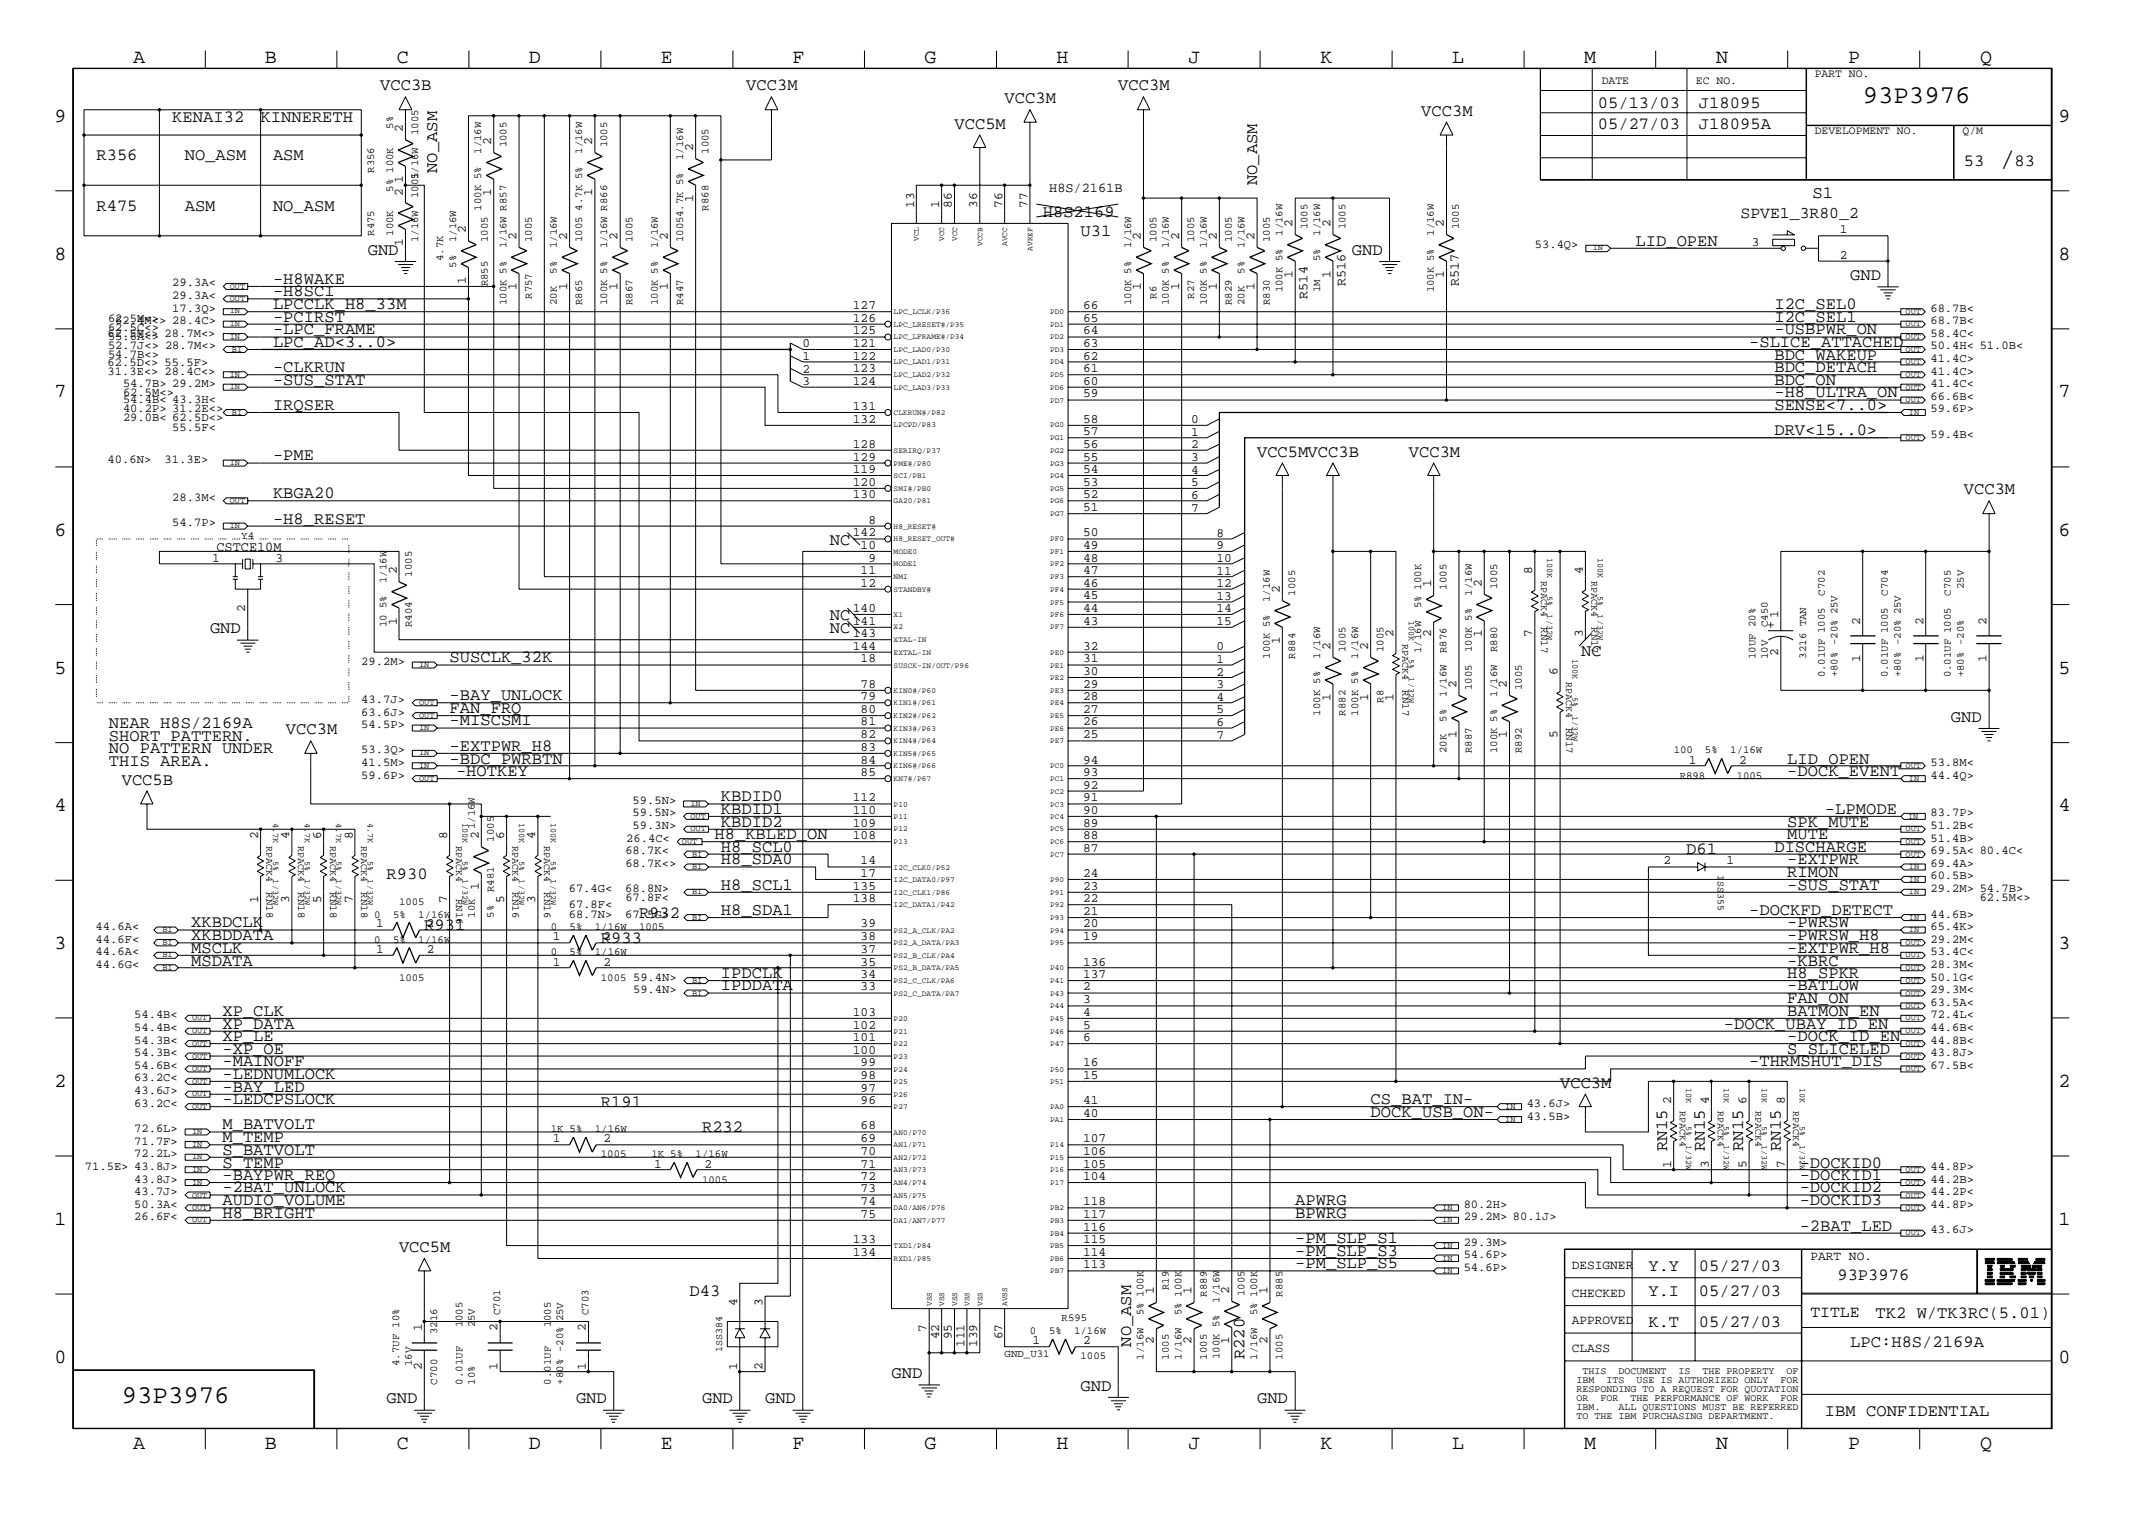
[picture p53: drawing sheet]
<svg xmlns="http://www.w3.org/2000/svg" width="423mm" height="299mm" viewBox="0 0 423 299" stroke-linecap="round" stroke-linejoin="round" font-family="sans-serif">
<defs><g id="words">
<text font-size="5.2" x="395.1" y="32.9">/</text>
<g font-size="5.1">
<text x="368" y="20.4">93P3976</text>
<text x="24" y="277.1">93P3976</text>
</g>
<g font-size="4">
<text x="26.3" y="12.4">A</text>
<text x="52.3" y="12.4">B</text>
<text x="78.4" y="12.4">C</text>
<text x="104.5" y="12.4">D</text>
<text x="130.6" y="12.4">E</text>
<text x="156.5" y="12.4">F</text>
<text x="182.6" y="12.4">G</text>
<text x="208.7" y="12.4">H</text>
<text x="234.8" y="12.4">J</text>
<text x="260.9" y="12.4">K</text>
<text x="286.9" y="12.4">L</text>
<text x="312.9" y="12.4">M</text>
<text x="339" y="12.4">N</text>
<text x="365.1" y="12.4">P</text>
<text x="391.2" y="12.4">Q</text>
<text x="10.8" y="24">9</text>
<text x="406.7" y="24">9</text>
<text x="10.8" y="51.3">8</text>
<text x="406.7" y="51.3">8</text>
<text x="10.8" y="78.5">7</text>
<text x="406.7" y="78.5">7</text>
<text x="10.8" y="105.7">6</text>
<text x="406.7" y="105.7">6</text>
<text x="10.8" y="133">5</text>
<text x="406.7" y="133">5</text>
<text x="10.8" y="160.2">4</text>
<text x="406.7" y="160.2">4</text>
<text x="10.8" y="187.4">3</text>
<text x="406.7" y="187.4">3</text>
<text x="10.8" y="214.6">2</text>
<text x="406.7" y="214.6">2</text>
<text x="10.8" y="241.9">1</text>
<text x="406.7" y="241.9">1</text>
<text x="10.8" y="269.1">0</text>
<text x="406.7" y="269.1">0</text>
<text x="26.3" y="286.2">A</text>
<text x="52.3" y="286.2">B</text>
<text x="78.4" y="286.2">C</text>
<text x="104.5" y="286.2">D</text>
<text x="130.6" y="286.2">E</text>
<text x="156.5" y="286.2">F</text>
<text x="182.6" y="286.2">G</text>
<text x="208.7" y="286.2">H</text>
<text x="234.8" y="286.2">J</text>
<text x="260.9" y="286.2">K</text>
<text x="286.9" y="286.2">L</text>
<text x="312.9" y="286.2">M</text>
<text x="339" y="286.2">N</text>
<text x="365.1" y="286.2">P</text>
<text x="391.2" y="286.2">Q</text>
</g>
<g font-size="3.4">
<text x="75.1" y="17.9">VCC3B</text>
<text x="147.4" y="17.9">VCC3M</text>
<text x="220.9" y="17.9">VCC3M</text>
<text x="198.5" y="20.4">VCC3M</text>
<text x="280.8" y="22.9">VCC3M</text>
<text x="315.6" y="21.4">05/13/03</text>
<text x="335.6" y="21.4">J18095</text>
<text x="34" y="24.1">KENAI32</text>
<text x="51.5" y="24.1">KINNERETH</text>
<text x="188.6" y="25.4">VCC5M</text>
<text x="315.6" y="25.4">05/27/03</text>
<text x="335.6" y="25.4">J18095A</text>
<text x="19" y="31.6">R356</text>
<text x="36.5" y="31.6">NO_ASM</text>
<text x="53.9" y="31.6">ASM</text>
<text x="86.4" y="34.1" transform="rotate(-90 86.4 34.1)">NO_ASM</text>
<text x="387.9" y="32.9">53</text>
<text x="397.9" y="32.9">83</text>
<text x="19.1" y="41.6">R475</text>
<text x="36.5" y="41.6">ASM</text>
<text x="53.9" y="41.6">NO_ASM</text>
<text x="248.3" y="36.6" transform="rotate(-90 248.3 36.6)">NO_ASM</text>
<text x="358.1" y="39.1">S1</text>
<text x="206" y="42.8">H8S2169</text>
<text x="213.4" y="46.6">U31</text>
<text x="72.6" y="50.3">GND</text>
<text x="267" y="50.3">GND</text>
<text x="323.1" y="48.6">LID_OPEN</text>
<text x="53.9" y="56">-H8WAKE</text>
<text x="53.9" y="58.5">-H8SCI</text>
<text x="365.5" y="55.3">GND</text>
<text x="53.9" y="63.5">-PCIRST</text>
<text x="53.9" y="61">LPCCLK_H8_33M</text>
<text x="350.5" y="63.5">I2C_SEL1</text>
<text x="350.5" y="61">I2C_SEL0</text>
<text x="53.9" y="66">-LPC_FRAME</text>
<text x="53.9" y="68.5">LPC_AD&lt;3..0&gt;</text>
<text x="345.5" y="68.5">-SLICE_ATTACHED</text>
<text x="350.5" y="71">BDC_WAKEUP</text>
<text x="350.5" y="66">-USBPWR_ON</text>
<text x="53.9" y="73.5">-CLKRUN</text>
<text x="53.9" y="75.9">-SUS_STAT</text>
<text x="350.5" y="73.5">BDC_DETACH</text>
<text x="350.5" y="75.9">BDC_ON</text>
<text x="53.9" y="80.9">IRQSER</text>
<text x="350.5" y="80.9">SENSE&lt;7..0&gt;</text>
<text x="350.5" y="78.5">-H8_ULTRA_ON</text>
<text x="350.5" y="85.9">DRV&lt;15..0&gt;</text>
<text x="53.9" y="90.9">-PME</text>
<text x="248.3" y="90.2">VCC5MVCC3B</text>
<text x="278.3" y="90.2">VCC3M</text>
<text x="53.9" y="98.4">KBGA20</text>
<text x="387.9" y="97.6">VCC3M</text>
<text x="53.9" y="103.4">-H8_RESET</text>
<text x="163.9" y="107.6">NC</text>
<text x="41.5" y="125.1">GND</text>
<text x="163.9" y="125.1">NC</text>
<text x="163.9" y="122.5">NC</text>
<text x="88.8" y="130.8">SUSCLK_32K</text>
<text x="312.3" y="129.6">NC</text>
<text x="21.5" y="143.8">NEAR H8S/2169A</text>
<text x="88.8" y="140.8">FAN_FRQ</text>
<text x="88.8" y="143.3">-MISCSMI</text>
<text x="88.8" y="138.3">-BAY_UNLOCK</text>
<text x="385.4" y="142.5">GND</text>
<text x="21.5" y="148.8">NO PATTERN UNDER</text>
<text x="21.5" y="146.3">SHORT PATTERN.</text>
<text x="56.5" y="145">VCC3M</text>
<text x="88.8" y="148.3">-EXTPWR_H8</text>
<text x="21.5" y="151.2">THIS AREA.</text>
<text x="24" y="155">VCC5B</text>
<text x="88.8" y="150.8">-BDC_PWRBTN</text>
<text x="90.1" y="153.2">-HOTKEY</text>
<text x="353.1" y="150.8">LID_OPEN</text>
<text x="353.1" y="153.2">-DOCK_EVENT</text>
<text x="142.4" y="160.7">KBDID1</text>
<text x="142.4" y="158.2">KBDID0</text>
<text x="360.5" y="160.7">-LPMODE</text>
<text x="141.1" y="165.7">H8_KBLED_ON</text>
<text x="142.4" y="163.2">KBDID2</text>
<text x="353.1" y="165.7">MUTE</text>
<text x="353.1" y="163.2">SPK_MUTE</text>
<text x="76.4" y="173.7">R930</text>
<text x="142.4" y="170.7">H8_SDA0</text>
<text x="142.4" y="168.2">H8_SCL0</text>
<text x="333.1" y="168.7">D61</text>
<text x="350.5" y="168.2">DISCHARGE</text>
<text x="353.1" y="170.7">-EXTPWR</text>
<text x="353.1" y="173.1">RIMON</text>
<text x="142.4" y="175.7">H8_SCL1</text>
<text x="353.1" y="175.7">-SUS_STAT</text>
<text x="37.8" y="183.1">XKBDCLK</text>
<text x="37.8" y="185.7">XKBDDATA</text>
<text x="83.8" y="183.6">R931</text>
<text x="126.2" y="181.2">R932</text>
<text x="142.4" y="180.7">H8_SDA1</text>
<text x="345.5" y="180.7">-DOCKFD_DETECT</text>
<text x="353.1" y="185.7">-PWRSW_H8</text>
<text x="353.1" y="183.1">-PWRSW</text>
<text x="37.8" y="188.1">MSCLK</text>
<text x="37.8" y="190.7">MSDATA</text>
<text x="118.7" y="186.2">R933</text>
<text x="353.1" y="190.7">-KBRC</text>
<text x="353.1" y="188.1">-EXTPWR_H8</text>
<text x="142.4" y="193.1">IPDCLK</text>
<text x="142.4" y="195.6">IPDDATA</text>
<text x="353.1" y="195.6">-BATLOW</text>
<text x="353.1" y="193.1">H8_SPKR</text>
<text x="43.9" y="203.1">XP_DATA</text>
<text x="43.9" y="200.6">XP_CLK</text>
<text x="340.5" y="203.1">-DOCK_UBAY_ID_EN</text>
<text x="353.1" y="200.6">BATMON_EN</text>
<text x="353.1" y="198.1">FAN_ON</text>
<text x="43.9" y="208.1">-XP_OE</text>
<text x="43.9" y="205.6">XP_LE</text>
<text x="353.1" y="208.1">S_SLICELED</text>
<text x="353.1" y="205.6">-DOCK_ID_EN</text>
<text x="43.9" y="210.6">-MAINOFF</text>
<text x="43.9" y="213">-LEDNUMLOCK</text>
<text x="43.9" y="215.6">-BAY_LED</text>
<text x="308.2" y="214.8">VCC3M</text>
<text x="345.5" y="210.6">-THRMSHUT_DIS</text>
<text x="43.9" y="218">-LEDCPSLOCK</text>
<text x="118.7" y="218.5">R191</text>
<text x="270.8" y="220.6">DOCK_USB_ON-</text>
<text x="270.8" y="218">CS_BAT_IN-</text>
<text x="43.9" y="225.6">M_TEMP</text>
<text x="43.9" y="223">M_BATVOLT</text>
<text x="138.7" y="223.5">R232</text>
<text x="329.4" y="227.2" transform="rotate(-90 329.4 227.2)">RN15</text>
<text x="336.8" y="227.2" transform="rotate(-90 336.8 227.2)">RN15</text>
<text x="344.3" y="227.2" transform="rotate(-90 344.3 227.2)">RN15</text>
<text x="351.8" y="227.2" transform="rotate(-90 351.8 227.2)">RN15</text>
<text x="43.9" y="233">-BAYPWR_REQ</text>
<text x="43.9" y="230.5">S_TEMP</text>
<text x="43.9" y="228">S_BATVOLT</text>
<text x="355.5" y="230.5">-DOCKID0</text>
<text x="355.5" y="233">-DOCKID1</text>
<text x="43.9" y="238">AUDIO_VOLUME</text>
<text x="43.9" y="235.5">-2BAT_UNLOCK</text>
<text x="255.9" y="238">APWRG</text>
<text x="355.5" y="238">-DOCKID3</text>
<text x="355.5" y="235.5">-DOCKID2</text>
<text x="43.9" y="240.5">H8_BRIGHT</text>
<text x="255.9" y="245.4">-PM_SLP_S1</text>
<text x="255.9" y="240.5">BPWRG</text>
<text x="355.5" y="243">-2BAT_LED</text>
<text x="78.8" y="247.2">VCC5M</text>
<text x="255.9" y="250.4">-PM_SLP_S5</text>
<text x="255.9" y="248">-PM_SLP_S3</text>
<text x="325.6" y="251">Y.Y</text>
<text x="335.6" y="251">05/27/03</text>
<text x="136.2" y="255.9">D43</text>
<text x="325.6" y="255.9">Y.I</text>
<text x="335.6" y="255.9">05/27/03</text>
<text x="363" y="252.7">93P3976</text>
<text x="325.6" y="262.1">K.T</text>
<text x="335.6" y="262.1">05/27/03</text>
<text x="370.5" y="260.2">TK2 W/TK3RC(5.01)</text>
<text x="223.4" y="265.9" transform="rotate(-90 223.4 265.9)">NO_ASM</text>
<text x="245.9" y="268.4" transform="rotate(-90 245.9 268.4)">R220</text>
<text x="365.5" y="265.9">LPC:H8S/2169A</text>
<text x="176.1" y="272.1">GND</text>
<text x="213.4" y="274.7">GND</text>
<text x="76.4" y="277.1">GND</text>
<text x="113.8" y="277.1">GND</text>
<text x="138.7" y="277.1">GND</text>
<text x="151.1" y="277.1">GND</text>
<text x="248.3" y="277.1">GND</text>
<text x="360.5" y="279.6">IBM CONFIDENTIAL</text>
</g>
<g font-size="3.2">
<text x="343.8" y="43.1">SPVE1_3R80_2</text>
<text x="357.6" y="260">TITLE</text>
</g>
<g font-size="2.7">
<text x="207.3" y="37.8">H8S/2161B</text>
<text x="258.3" y="59" transform="rotate(-90 258.3 59)">R514</text>
<text x="265.8" y="56.6" transform="rotate(-90 265.8 56.6)">R516</text>
<text x="288.2" y="56.6" transform="rotate(-90 288.2 56.6)">R517</text>
<text x="42.8" y="108.9">CSTCE10M</text>
<text x="350.5" y="124.2" transform="rotate(-90 350.5 124.2)">+</text>
</g>
<g font-size="2.5">
<text x="79.6" y="26.2" transform="rotate(-90 79.6 26.2)">2</text>
<text x="97" y="28.6" transform="rotate(-90 97 28.6)">2</text>
<text x="117" y="28.6" transform="rotate(-90 117 28.6)">2</text>
<text x="136.9" y="29.9" transform="rotate(-90 136.9 29.9)">2</text>
<text x="79.6" y="38.6" transform="rotate(-90 79.6 38.6)">2</text>
<text x="79.6" y="36.2" transform="rotate(-90 79.6 36.2)">1</text>
<text x="97" y="38.6" transform="rotate(-90 97 38.6)">1</text>
<text x="117" y="38.6" transform="rotate(-90 117 38.6)">1</text>
<text x="136.9" y="39.9" transform="rotate(-90 136.9 39.9)">1</text>
<text x="180.6" y="41.1" transform="rotate(-90 180.6 41.1)">13</text>
<text x="185.5" y="41.1" transform="rotate(-90 185.5 41.1)">1</text>
<text x="188" y="41.1" transform="rotate(-90 188 41.1)">86</text>
<text x="193" y="41.1" transform="rotate(-90 193 41.1)">36</text>
<text x="198" y="41.1" transform="rotate(-90 198 41.1)">76</text>
<text x="202.9" y="41.1" transform="rotate(-90 202.9 41.1)">77</text>
<text x="92" y="46.1" transform="rotate(-90 92 46.1)">2</text>
<text x="102" y="47.3" transform="rotate(-90 102 47.3)">2</text>
<text x="112" y="47.3" transform="rotate(-90 112 47.3)">2</text>
<text x="122" y="47.3" transform="rotate(-90 122 47.3)">2</text>
<text x="131.9" y="47.3" transform="rotate(-90 131.9 47.3)">2</text>
<text x="225.4" y="47.3" transform="rotate(-90 225.4 47.3)">2</text>
<text x="232.9" y="47.3" transform="rotate(-90 232.9 47.3)">2</text>
<text x="240.4" y="47.3" transform="rotate(-90 240.4 47.3)">2</text>
<text x="247.8" y="47.3" transform="rotate(-90 247.8 47.3)">2</text>
<text x="255.4" y="44.8" transform="rotate(-90 255.4 44.8)">2</text>
<text x="262.8" y="44.8" transform="rotate(-90 262.8 44.8)">2</text>
<text x="285.2" y="44.8" transform="rotate(-90 285.2 44.8)">2</text>
<text x="363.5" y="46.1">1</text>
<text x="79.6" y="48.6" transform="rotate(-90 79.6 48.6)">1</text>
<text x="346" y="48.6">3</text>
<text x="363.5" y="51.1">2</text>
<text x="92" y="56" transform="rotate(-90 92 56)">1</text>
<text x="102" y="57.3" transform="rotate(-90 102 57.3)">1</text>
<text x="112" y="57.3" transform="rotate(-90 112 57.3)">1</text>
<text x="122" y="57.3" transform="rotate(-90 122 57.3)">1</text>
<text x="131.9" y="57.3" transform="rotate(-90 131.9 57.3)">1</text>
<text x="225.4" y="57.3" transform="rotate(-90 225.4 57.3)">1</text>
<text x="232.9" y="57.3" transform="rotate(-90 232.9 57.3)">1</text>
<text x="240.4" y="57.3" transform="rotate(-90 240.4 57.3)">1</text>
<text x="247.8" y="57.3" transform="rotate(-90 247.8 57.3)">1</text>
<text x="255.4" y="54.9" transform="rotate(-90 255.4 54.9)">1</text>
<text x="262.8" y="54.9" transform="rotate(-90 262.8 54.9)">1</text>
<text x="285.2" y="54.9" transform="rotate(-90 285.2 54.9)">1</text>
<text x="168.5" y="61">127</text>
<text x="168.5" y="63.5">126</text>
<text x="214" y="63.5">65</text>
<text x="214" y="61">66</text>
<text x="158.5" y="68.6">0</text>
<text x="158.5" y="71.1">1</text>
<text x="168.5" y="66">125</text>
<text x="168.5" y="68.5">121</text>
<text x="168.5" y="71">122</text>
<text x="214" y="68.5">63</text>
<text x="214" y="66">64</text>
<text x="214" y="71">62</text>
<text x="158.5" y="73.6">2</text>
<text x="158.5" y="76.1">3</text>
<text x="168.5" y="73.5">123</text>
<text x="168.5" y="75.9">124</text>
<text x="214" y="73.5">61</text>
<text x="214" y="75.9">60</text>
<text x="168.5" y="80.9">131</text>
<text x="168.5" y="83.5">132</text>
<text x="214" y="78.5">59</text>
<text x="214" y="83.5">58</text>
<text x="235.3" y="83.6">0</text>
<text x="168.5" y="88.5">128</text>
<text x="214" y="85.9">57</text>
<text x="214" y="88.5">56</text>
<text x="235.3" y="88.6">2</text>
<text x="235.3" y="86">1</text>
<text x="168.5" y="90.9">129</text>
<text x="168.5" y="93.4">119</text>
<text x="168.5" y="95.9">120</text>
<text x="214" y="90.9">55</text>
<text x="214" y="95.9">53</text>
<text x="214" y="93.4">54</text>
<text x="235.3" y="93.6">4</text>
<text x="235.3" y="91">3</text>
<text x="168.5" y="98.4">130</text>
<text x="214" y="100.9">51</text>
<text x="214" y="98.4">52</text>
<text x="235.3" y="101">7</text>
<text x="235.3" y="98.6">6</text>
<text x="235.3" y="96">5</text>
<text x="168.5" y="105.9">142</text>
<text x="171.5" y="103.4">8</text>
<text x="214" y="105.9">50</text>
<text x="240.3" y="106">8</text>
<text x="41.9" y="110.9">1</text>
<text x="54.4" y="110.9">3</text>
<text x="78.4" y="113.4" transform="rotate(-90 78.4 113.4)">2</text>
<text x="170" y="108.4">10</text>
<text x="170" y="113.4">11</text>
<text x="171.5" y="110.9">9</text>
<text x="214" y="108.4">49</text>
<text x="214" y="113.4">47</text>
<text x="214" y="110.9">48</text>
<text x="240.3" y="108.5">9</text>
<text x="240.3" y="113.5">11</text>
<text x="240.3" y="111">10</text>
<text x="302.7" y="113.4" transform="rotate(-90 302.7 113.4)">8</text>
<text x="312.7" y="113.4" transform="rotate(-90 312.7 113.4)">4</text>
<text x="170" y="115.8">12</text>
<text x="214" y="118.4">45</text>
<text x="214" y="115.8">46</text>
<text x="240.3" y="116">12</text>
<text x="240.3" y="118.4">13</text>
<text x="252.8" y="117.1" transform="rotate(-90 252.8 117.1)">2</text>
<text x="282.7" y="115.8" transform="rotate(-90 282.7 115.8)">1</text>
<text x="292.7" y="115.8" transform="rotate(-90 292.7 115.8)">2</text>
<text x="48.4" y="120.9" transform="rotate(-90 48.4 120.9)">2</text>
<text x="78.4" y="123.4" transform="rotate(-90 78.4 123.4)">1</text>
<text x="168.5" y="120.8">140</text>
<text x="168.5" y="125.8">143</text>
<text x="168.5" y="123.4">141</text>
<text x="214" y="123.4">43</text>
<text x="214" y="120.8">44</text>
<text x="240.3" y="123.4">15</text>
<text x="240.3" y="120.9">14</text>
<text x="275.3" y="125.8" transform="rotate(-90 275.3 125.8)">2</text>
<text x="282.7" y="125.8" transform="rotate(-90 282.7 125.8)">2</text>
<text x="292.7" y="125.8" transform="rotate(-90 292.7 125.8)">1</text>
<text x="302.7" y="125.8" transform="rotate(-90 302.7 125.8)">7</text>
<text x="312.7" y="125.8" transform="rotate(-90 312.7 125.8)">3</text>
<text x="351.3" y="122.1" transform="rotate(-90 351.3 122.1)">1</text>
<text x="367.5" y="123.4" transform="rotate(-90 367.5 123.4)">2</text>
<text x="380" y="123.4" transform="rotate(-90 380 123.4)">2</text>
<text x="392.4" y="123.4" transform="rotate(-90 392.4 123.4)">2</text>
<text x="168.5" y="128.4">144</text>
<text x="170" y="130.8">18</text>
<text x="214" y="130.8">31</text>
<text x="214" y="128.4">32</text>
<text x="240.3" y="130.9">1</text>
<text x="240.3" y="128.4">0</text>
<text x="252.8" y="127.1" transform="rotate(-90 252.8 127.1)">1</text>
<text x="262.8" y="128.4" transform="rotate(-90 262.8 128.4)">2</text>
<text x="270.3" y="128.4" transform="rotate(-90 270.3 128.4)">2</text>
<text x="351.3" y="129.6" transform="rotate(-90 351.3 129.6)">2</text>
<text x="367.5" y="130.8" transform="rotate(-90 367.5 130.8)">1</text>
<text x="380" y="130.8" transform="rotate(-90 380 130.8)">1</text>
<text x="392.4" y="130.8" transform="rotate(-90 392.4 130.8)">1</text>
<text x="170" y="135.8">78</text>
<text x="214" y="135.8">29</text>
<text x="214" y="133.3">30</text>
<text x="240.3" y="135.9">3</text>
<text x="240.3" y="133.4">2</text>
<text x="287.7" y="135.8" transform="rotate(-90 287.7 135.8)">2</text>
<text x="297.7" y="135.8" transform="rotate(-90 297.7 135.8)">2</text>
<text x="307.7" y="133.3" transform="rotate(-90 307.7 133.3)">6</text>
<text x="170" y="140.8">80</text>
<text x="170" y="138.3">79</text>
<text x="170" y="143.3">81</text>
<text x="214" y="143.3">26</text>
<text x="214" y="140.8">27</text>
<text x="214" y="138.3">28</text>
<text x="240.3" y="140.9">5</text>
<text x="240.3" y="143.3">6</text>
<text x="240.3" y="138.4">4</text>
<text x="262.8" y="138.3" transform="rotate(-90 262.8 138.3)">1</text>
<text x="270.3" y="138.3" transform="rotate(-90 270.3 138.3)">1</text>
<text x="275.3" y="138.3" transform="rotate(-90 275.3 138.3)">1</text>
<text x="170" y="145.8">82</text>
<text x="170" y="148.3">83</text>
<text x="214" y="145.8">25</text>
<text x="240.3" y="145.9">7</text>
<text x="287.7" y="145.8" transform="rotate(-90 287.7 145.8)">1</text>
<text x="297.7" y="145.8" transform="rotate(-90 297.7 145.8)">1</text>
<text x="307.7" y="145.8" transform="rotate(-90 307.7 145.8)">5</text>
<text x="170" y="153.2">85</text>
<text x="170" y="150.8">84</text>
<text x="214" y="153.2">93</text>
<text x="214" y="150.8">94</text>
<text x="214" y="155.7">92</text>
<text x="333.6" y="150.8">1</text>
<text x="343.6" y="150.8">2</text>
<text x="168.5" y="158.2">112</text>
<text x="168.5" y="160.7">110</text>
<text x="214" y="158.2">91</text>
<text x="214" y="160.7">90</text>
<text x="51" y="165.7" transform="rotate(-90 51 165.7)">2</text>
<text x="57.1" y="165.7" transform="rotate(-90 57.1 165.7)">4</text>
<text x="63.4" y="165.7" transform="rotate(-90 63.4 165.7)">6</text>
<text x="69.7" y="165.7" transform="rotate(-90 69.7 165.7)">8</text>
<text x="88.3" y="165.7" transform="rotate(-90 88.3 165.7)">8</text>
<text x="94.6" y="165.7" transform="rotate(-90 94.6 165.7)">2</text>
<text x="99.6" y="165.7" transform="rotate(-90 99.6 165.7)">6</text>
<text x="105.7" y="165.7" transform="rotate(-90 105.7 165.7)">4</text>
<text x="168.5" y="163.2">109</text>
<text x="168.5" y="165.7">108</text>
<text x="214" y="163.2">89</text>
<text x="214" y="165.7">88</text>
<text x="170" y="170.7">14</text>
<text x="170" y="173.1">17</text>
<text x="214" y="173.1">24</text>
<text x="214" y="168.2">87</text>
<text x="328.6" y="170.7">2</text>
<text x="341" y="170.7">1</text>
<text x="51" y="178.2" transform="rotate(-90 51 178.2)">1</text>
<text x="57.1" y="178.2" transform="rotate(-90 57.1 178.2)">3</text>
<text x="63.4" y="178.2" transform="rotate(-90 63.4 178.2)">5</text>
<text x="69.7" y="178.2" transform="rotate(-90 69.7 178.2)">7</text>
<text x="88.3" y="178.2" transform="rotate(-90 88.3 178.2)">7</text>
<text x="94.6" y="175.7" transform="rotate(-90 94.6 175.7)">1</text>
<text x="99.6" y="178.2" transform="rotate(-90 99.6 178.2)">5</text>
<text x="105.7" y="178.2" transform="rotate(-90 105.7 178.2)">3</text>
<text x="168.5" y="178.1">138</text>
<text x="168.5" y="175.7">135</text>
<text x="214" y="178.1">22</text>
<text x="214" y="175.7">23</text>
<text x="74.3" y="183.1">1</text>
<text x="84.3" y="183.1">2</text>
<text x="109.2" y="185.7">1</text>
<text x="119.2" y="185.7">2</text>
<text x="170" y="183.1">39</text>
<text x="170" y="185.7">38</text>
<text x="214" y="185.7">19</text>
<text x="214" y="183.1">20</text>
<text x="214" y="180.7">21</text>
<text x="74.3" y="188.1">1</text>
<text x="84.3" y="188.1">2</text>
<text x="109.2" y="190.7">1</text>
<text x="119.2" y="190.7">2</text>
<text x="170" y="188.1">37</text>
<text x="170" y="190.7">35</text>
<text x="214" y="190.7">136</text>
<text x="170" y="195.6">33</text>
<text x="170" y="193.1">34</text>
<text x="214" y="193.1">137</text>
<text x="214" y="195.6">2</text>
<text x="168.5" y="200.6">103</text>
<text x="168.5" y="203.1">102</text>
<text x="214" y="198.1">3</text>
<text x="214" y="203.1">5</text>
<text x="214" y="200.6">4</text>
<text x="168.5" y="205.6">101</text>
<text x="168.5" y="208.1">100</text>
<text x="214" y="205.6">6</text>
<text x="170" y="210.6">99</text>
<text x="170" y="215.6">97</text>
<text x="170" y="213">98</text>
<text x="214" y="213">15</text>
<text x="214" y="210.6">16</text>
<text x="170" y="218">96</text>
<text x="214" y="218">41</text>
<text x="214" y="220.6">40</text>
<text x="330.1" y="218" transform="rotate(-90 330.1 218)">2</text>
<text x="337.6" y="218" transform="rotate(-90 337.6 218)">4</text>
<text x="345" y="218" transform="rotate(-90 345 218)">6</text>
<text x="352.6" y="218" transform="rotate(-90 352.6 218)">8</text>
<text x="109.2" y="225.6">1</text>
<text x="119.2" y="225.6">2</text>
<text x="170" y="225.6">69</text>
<text x="170" y="223">68</text>
<text x="214" y="225.6">107</text>
<text x="129.2" y="230.5">1</text>
<text x="139.2" y="230.5">2</text>
<text x="170" y="233">72</text>
<text x="170" y="228">70</text>
<text x="170" y="230.5">71</text>
<text x="214" y="230.5">105</text>
<text x="214" y="228">106</text>
<text x="214" y="233">104</text>
<text x="330.1" y="230.5" transform="rotate(-90 330.1 230.5)">1</text>
<text x="337.6" y="230.5" transform="rotate(-90 337.6 230.5)">3</text>
<text x="345" y="230.5" transform="rotate(-90 345 230.5)">5</text>
<text x="352.6" y="230.5" transform="rotate(-90 352.6 230.5)">7</text>
<text x="170" y="238">74</text>
<text x="170" y="235.5">73</text>
<text x="214" y="238">118</text>
<text x="168.5" y="245.4">133</text>
<text x="170" y="240.5">75</text>
<text x="214" y="240.5">117</text>
<text x="214" y="245.4">115</text>
<text x="214" y="243">116</text>
<text x="168.5" y="248">134</text>
<text x="214" y="250.4">113</text>
<text x="214" y="248">114</text>
<text x="310.5" y="250.5">DESIGNER</text>
<text x="357.6" y="248.8">PART NO.</text>
<text x="145.6" y="257.9" transform="rotate(-90 145.6 257.9)">4</text>
<text x="150.6" y="257.9" transform="rotate(-90 150.6 257.9)">3</text>
<text x="227.9" y="255.4" transform="rotate(-90 227.9 255.4)">1</text>
<text x="235.4" y="255.4" transform="rotate(-90 235.4 255.4)">1</text>
<text x="242.8" y="255.4" transform="rotate(-90 242.8 255.4)">2</text>
<text x="250.4" y="255.4" transform="rotate(-90 250.4 255.4)">1</text>
<text x="310.5" y="256">CHECKED</text>
<text x="83.3" y="262.9" transform="rotate(-90 83.3 262.9)">1</text>
<text x="98.3" y="262.9" transform="rotate(-90 98.3 262.9)">2</text>
<text x="115.7" y="262.9" transform="rotate(-90 115.7 262.9)">2</text>
<text x="183" y="263" transform="rotate(-90 183 263)">7</text>
<text x="310.5" y="261.5">APPROVED</text>
<text x="185.5" y="264.5" transform="rotate(-90 185.5 264.5)">42</text>
<text x="188" y="264.5" transform="rotate(-90 188 264.5)">95</text>
<text x="190.5" y="266" transform="rotate(-90 190.5 266)">111</text>
<text x="193" y="266" transform="rotate(-90 193 266)">139</text>
<text x="198" y="264.5" transform="rotate(-90 198 264.5)">67</text>
<text x="204" y="265.4">1</text>
<text x="214" y="265.4">2</text>
<text x="227.9" y="265.4" transform="rotate(-90 227.9 265.4)">2</text>
<text x="235.4" y="265.4" transform="rotate(-90 235.4 265.4)">2</text>
<text x="242.8" y="265.4" transform="rotate(-90 242.8 265.4)">1</text>
<text x="250.4" y="265.4" transform="rotate(-90 250.4 265.4)">2</text>
<text x="310.5" y="267">CLASS</text>
<text x="83.3" y="270.4" transform="rotate(-90 83.3 270.4)">2</text>
<text x="98.3" y="270.4" transform="rotate(-90 98.3 270.4)">1</text>
<text x="115.7" y="270.4" transform="rotate(-90 115.7 270.4)">1</text>
<text x="145.6" y="270.4" transform="rotate(-90 145.6 270.4)">1</text>
<text x="150.6" y="270.4" transform="rotate(-90 150.6 270.4)">2</text>
</g>
<g font-size="2.4">
<text x="303.2" y="49">53.4Q&gt;</text>
<text x="34" y="56.6">29.3A&lt;</text>
<text x="34" y="59">29.3A&lt;</text>
<text x="21.3" y="63.6">62.5M&lt;&gt;</text>
<text x="21.3" y="65.4">62.5C&lt;&gt;</text>
<text x="22.8" y="64">62.4M&lt;&gt; 28.4C&gt;</text>
<text x="34" y="61.6">17.3Q&gt;</text>
<text x="381.3" y="64">68.7B&lt;</text>
<text x="381.3" y="61.6">68.7B&lt;</text>
<text x="21.3" y="66.5">62.5M&lt;&gt; 28.7M&lt;&gt;</text>
<text x="21.3" y="67.2">55.6A&lt;&gt;</text>
<text x="21.3" y="70.8">54.7B&lt;&gt;</text>
<text x="21.3" y="69">52.7J&lt;&gt; 28.7M&lt;&gt;</text>
<text x="381.3" y="71.5">41.4C&gt;</text>
<text x="381.3" y="69">50.4H&lt; 51.0B&lt;</text>
<text x="381.3" y="66.5">58.4C&lt;</text>
<text x="21.3" y="72.2">62.5D&lt;&gt; 55.5F&gt;</text>
<text x="21.3" y="74">31.3E&lt;&gt; 28.4C&lt;&gt;</text>
<text x="24.3" y="76.5">54.7B&gt; 29.2M&gt;</text>
<text x="381.3" y="76.5">41.4C&lt;</text>
<text x="381.3" y="74">41.4C&gt;</text>
<text x="24.3" y="79.7">54.4B&lt; 43.3H&lt;</text>
<text x="24.3" y="83.2">29.0B&lt; 62.5D&lt;&gt;</text>
<text x="24.3" y="81.4">40.2P&gt; 31.2E&lt;&gt;</text>
<text x="24.3" y="78.2">62.5M&lt;&gt;</text>
<text x="381.3" y="81.5">59.6P&gt;</text>
<text x="381.3" y="79">66.6B&lt;</text>
<text x="34" y="85.1">55.5F&lt;</text>
<text x="381.3" y="86.4">59.4B&lt;</text>
<text x="21.3" y="91.4">40.6N&gt;</text>
<text x="32.5" y="91.4">31.3E&gt;</text>
<text x="34" y="98.9">28.3M&lt;</text>
<text x="34" y="103.9">54.7P&gt;</text>
<text x="71.4" y="131.3">29.2M&gt;</text>
<text x="71.4" y="141.3">63.6J&gt;</text>
<text x="71.4" y="143.8">54.5P&gt;</text>
<text x="71.4" y="138.8">43.7J&gt;</text>
<text x="71.4" y="148.8">53.3Q&gt;</text>
<text x="71.4" y="153.8">59.6P&gt;</text>
<text x="71.4" y="151.2">41.5M&gt;</text>
<text x="381.3" y="151.2">53.8M&lt;</text>
<text x="381.3" y="153.8">44.4Q&gt;</text>
<text x="125" y="161.2">59.5N&gt;</text>
<text x="125" y="158.8">59.5N&gt;</text>
<text x="381.3" y="161.2">83.7P&gt;</text>
<text x="123.7" y="166.2">26.4C&lt;</text>
<text x="125" y="163.7">59.3N&gt;</text>
<text x="381.3" y="163.7">51.2B&lt;</text>
<text x="381.3" y="166.2">51.4B&gt;</text>
<text x="123.5" y="171.2">68.7K&lt;&gt;</text>
<text x="123.5" y="168.7">68.7K&lt;</text>
<text x="381.3" y="173.7">60.5B&gt;</text>
<text x="381.3" y="168.7">69.5A&lt; 80.4C&lt;</text>
<text x="381.3" y="171.2">69.4A&gt;</text>
<text x="112.4" y="179.3">67.8F&lt;</text>
<text x="112.4" y="176.2">67.4G&lt;</text>
<text x="123.5" y="176.2">68.8N&gt;</text>
<text x="123.5" y="178">67.8F&lt;</text>
<text x="381.3" y="176.2">29.2M&gt; 54.7B&gt;</text>
<text x="391.1" y="178">62.5M&lt;&gt;</text>
<text x="18.9" y="183.6">44.6A&lt;</text>
<text x="112.4" y="181.2">68.7N&gt;</text>
<text x="123.5" y="181.2">67.5G&gt;</text>
<text x="381.3" y="183.6">65.4K&gt;</text>
<text x="381.3" y="181.2">44.6B&gt;</text>
<text x="18.9" y="186.2">44.6F&lt;</text>
<text x="18.9" y="188.6">44.6A&lt;</text>
<text x="18.9" y="191.1">44.6G&lt;</text>
<text x="381.3" y="186.2">29.2M&lt;</text>
<text x="381.3" y="191.1">28.3M&lt;</text>
<text x="381.3" y="188.6">53.4C&lt;</text>
<text x="125.1" y="193.6">59.4N&gt;</text>
<text x="125.1" y="196.1">59.4N&gt;</text>
<text x="381.3" y="193.6">50.1G&lt;</text>
<text x="381.3" y="196.1">29.3M&lt;</text>
<text x="26.5" y="203.6">54.4B&lt;</text>
<text x="26.5" y="201.1">54.4B&lt;</text>
<text x="381.3" y="201.1">72.4L&lt;</text>
<text x="381.3" y="198.6">63.5A&lt;</text>
<text x="381.3" y="203.6">44.6B&lt;</text>
<text x="26.5" y="208.5">54.3B&lt;</text>
<text x="26.5" y="206.1">54.3B&lt;</text>
<text x="381.3" y="206.1">44.8B&lt;</text>
<text x="381.3" y="208.5">43.8J&gt;</text>
<text x="26.5" y="211.1">54.6B&lt;</text>
<text x="26.5" y="213.5">63.2C&lt;</text>
<text x="381.3" y="211.1">67.5B&lt;</text>
<text x="26.5" y="218.5">63.2C&lt;</text>
<text x="26.5" y="216.1">43.6J&gt;</text>
<text x="301.6" y="221.1">43.5B&gt;</text>
<text x="301.6" y="218.5">43.6J&gt;</text>
<text x="26.5" y="226.1">71.7F&gt;</text>
<text x="26.5" y="223.5">72.6L&gt;</text>
<text x="16.8" y="231">71.5E&gt; 43.8J&gt;</text>
<text x="26.5" y="233.5">43.8J&gt;</text>
<text x="26.5" y="228.5">72.2L&gt;</text>
<text x="381.3" y="231">44.8P&gt;</text>
<text x="381.3" y="233.5">44.2B&gt;</text>
<text x="26.5" y="238.5">50.3A&lt;</text>
<text x="26.5" y="236">43.7J&gt;</text>
<text x="289.1" y="238.5">80.2H&gt;</text>
<text x="381.3" y="238.5">44.8P&gt;</text>
<text x="381.3" y="236">44.2P&lt;</text>
<text x="26.5" y="241">26.6F&lt;</text>
<text x="289.1" y="246">29.3M&gt;</text>
<text x="289.1" y="241">29.2M&gt; 80.1J&gt;</text>
<text x="381.3" y="243.5">43.6J&gt;</text>
<text x="289.1" y="251">54.6P&gt;</text>
<text x="289.1" y="248.5">54.6P&gt;</text>
</g>
<g font-size="2.3">
<text x="316.4" y="16.7">DATE</text>
<text x="335" y="16.7">EC NO.</text>
<text x="358.5" y="15.2">PART NO.</text>
<text x="358.5" y="26.5">DEVELOPMENT NO.</text>
<text x="387.7" y="26.5">Q/M</text>
</g>
<g font-size="2.1">
<text x="77.6" y="25.4" transform="rotate(-90 77.6 25.4)">5%</text>
<text x="82.6" y="26.7" transform="rotate(-90 82.6 26.7)">1005</text>
<text x="100.1" y="29.1" transform="rotate(-90 100.1 29.1)">1005</text>
<text x="120" y="29.1" transform="rotate(-90 120 29.1)">1005</text>
<text x="73.9" y="34.1" transform="rotate(-90 73.9 34.1)">R356</text>
<text x="82.6" y="35.4" transform="rotate(-90 82.6 35.4)">1/16W</text>
<text x="95.1" y="30.4" transform="rotate(-90 95.1 30.4)">1/16W</text>
<text x="115" y="30.4" transform="rotate(-90 115 30.4)">1/16W</text>
<text x="135" y="31.6" transform="rotate(-90 135 31.6)">1/16W</text>
<text x="140" y="30.4" transform="rotate(-90 140 30.4)">1005</text>
<text x="77.6" y="37.8" transform="rotate(-90 77.6 37.8)">5% 100K</text>
<text x="82.6" y="39.1" transform="rotate(-90 82.6 39.1)">1005</text>
<text x="95.1" y="41.6" transform="rotate(-90 95.1 41.6)">100K 5%</text>
<text x="115" y="41.6" transform="rotate(-90 115 41.6)">4.7K 5%</text>
<text x="140" y="41.6" transform="rotate(-90 140 41.6)">R868</text>
<text x="73.9" y="46.6" transform="rotate(-90 73.9 46.6)">R475</text>
<text x="77.6" y="46.6" transform="rotate(-90 77.6 46.6)">100K</text>
<text x="82.6" y="47.8" transform="rotate(-90 82.6 47.8)">1/16W</text>
<text x="90.1" y="47.8" transform="rotate(-90 90.1 47.8)">1/16W</text>
<text x="96.4" y="47.8" transform="rotate(-90 96.4 47.8)">1005</text>
<text x="105.1" y="47.8" transform="rotate(-90 105.1 47.8)">1005</text>
<text x="115" y="47.8" transform="rotate(-90 115 47.8)">1005</text>
<text x="125" y="47.8" transform="rotate(-90 125 47.8)">1005</text>
<text x="135" y="47.8" transform="rotate(-90 135 47.8)">10054.7K 5%</text>
<text x="228.4" y="47.8" transform="rotate(-90 228.4 47.8)">1005</text>
<text x="235.9" y="47.8" transform="rotate(-90 235.9 47.8)">1005</text>
<text x="243.3" y="47.8" transform="rotate(-90 243.3 47.8)">1005</text>
<text x="250.9" y="47.8" transform="rotate(-90 250.9 47.8)">1005</text>
<text x="253.3" y="46.6" transform="rotate(-90 253.3 46.6)">1/16W</text>
<text x="258.3" y="45.3" transform="rotate(-90 258.3 45.3)">1005</text>
<text x="260.8" y="46.6" transform="rotate(-90 260.8 46.6)">1/16W</text>
<text x="265.8" y="45.3" transform="rotate(-90 265.8 45.3)">1005</text>
<text x="283.2" y="46.6" transform="rotate(-90 283.2 46.6)">1/16W</text>
<text x="288.2" y="45.3" transform="rotate(-90 288.2 45.3)">1005</text>
<text x="87.5" y="51.6" transform="rotate(-90 87.5 51.6)">4.7K</text>
<text x="90.1" y="52.8" transform="rotate(-90 90.1 52.8)">5%</text>
<text x="100.1" y="49" transform="rotate(-90 100.1 49)">1/16W R857</text>
<text x="110" y="49" transform="rotate(-90 110 49)">1/16W</text>
<text x="120" y="49" transform="rotate(-90 120 49)">1/16W R866</text>
<text x="130" y="49" transform="rotate(-90 130 49)">1/16W</text>
<text x="223.4" y="49" transform="rotate(-90 223.4 49)">1/16W</text>
<text x="230.9" y="49" transform="rotate(-90 230.9 49)">1/16W</text>
<text x="238.4" y="49" transform="rotate(-90 238.4 49)">1/16W</text>
<text x="245.9" y="49" transform="rotate(-90 245.9 49)">1/16W</text>
<text x="260.8" y="51.6" transform="rotate(-90 260.8 51.6)">5%</text>
<text x="96.4" y="56.6" transform="rotate(-90 96.4 56.6)">R855</text>
<text x="105.1" y="59" transform="rotate(-90 105.1 59)">R757</text>
<text x="110" y="54" transform="rotate(-90 110 54)">5%</text>
<text x="228.4" y="59" transform="rotate(-90 228.4 59)">R6</text>
<text x="235.9" y="59" transform="rotate(-90 235.9 59)">R27</text>
<text x="245.9" y="54" transform="rotate(-90 245.9 54)">5%</text>
<text x="253.3" y="57.7" transform="rotate(-90 253.3 57.7)">100K 5%</text>
<text x="260.8" y="57.7" transform="rotate(-90 260.8 57.7)">1M</text>
<text x="283.2" y="57.7" transform="rotate(-90 283.2 57.7)">100K 5%</text>
<text x="100.1" y="60.3" transform="rotate(-90 100.1 60.3)">100K 5%</text>
<text x="110" y="60.3" transform="rotate(-90 110 60.3)">20K</text>
<text x="115" y="60.3" transform="rotate(-90 115 60.3)">R865</text>
<text x="120" y="60.3" transform="rotate(-90 120 60.3)">100K 5%</text>
<text x="125" y="60.3" transform="rotate(-90 125 60.3)">R867</text>
<text x="130" y="60.3" transform="rotate(-90 130 60.3)">100K 5%</text>
<text x="135" y="60.3" transform="rotate(-90 135 60.3)">R447</text>
<text x="223.4" y="60.3" transform="rotate(-90 223.4 60.3)">100K 5%</text>
<text x="230.9" y="60.3" transform="rotate(-90 230.9 60.3)">100K 5%</text>
<text x="238.4" y="60.3" transform="rotate(-90 238.4 60.3)">100K 5%</text>
<text x="243.3" y="60.3" transform="rotate(-90 243.3 60.3)">R829</text>
<text x="245.9" y="60.3" transform="rotate(-90 245.9 60.3)">20K</text>
<text x="250.9" y="60.3" transform="rotate(-90 250.9 60.3)">R830</text>
<text x="47.7" y="106.4">Y4</text>
<text x="81.4" y="113.9" transform="rotate(-90 81.4 113.9)">1005</text>
<text x="76.4" y="115.1" transform="rotate(-90 76.4 115.1)">1/16W</text>
<text x="250.9" y="118.9" transform="rotate(-90 250.9 118.9)">1/16W</text>
<text x="255.9" y="117.6" transform="rotate(-90 255.9 117.6)">1005</text>
<text x="285.7" y="116.4" transform="rotate(-90 285.7 116.4)">1005</text>
<text x="290.7" y="117.6" transform="rotate(-90 290.7 117.6)">1/16W</text>
<text x="295.7" y="116.3" transform="rotate(-90 295.7 116.3)">1005</text>
<text x="360.5" y="117.6" transform="rotate(-90 360.5 117.6)">C702</text>
<text x="373" y="117.6" transform="rotate(-90 373 117.6)">C704</text>
<text x="385.4" y="117.6" transform="rotate(-90 385.4 117.6)">C705</text>
<text x="387.9" y="116.3" transform="rotate(-90 387.9 116.3)">25V</text>
<text x="76.4" y="123.9" transform="rotate(-90 76.4 123.9)">10</text>
<text x="76.4" y="120.1" transform="rotate(-90 76.4 120.1)">5%</text>
<text x="81.4" y="123.9" transform="rotate(-90 81.4 123.9)">R404</text>
<text x="280.8" y="120.1" transform="rotate(-90 280.8 120.1)">5% 100K</text>
<text x="304.5" y="123.9" transform="rotate(90 304.5 123.9)">RN17</text>
<text x="314.4" y="123.9" transform="rotate(90 314.4 123.9)">RN17</text>
<text x="349.2" y="123.9" transform="rotate(-90 349.2 123.9)">C450</text>
<text x="250.9" y="130" transform="rotate(-90 250.9 130)">100K 5%</text>
<text x="255.9" y="130" transform="rotate(-90 255.9 130)">R884</text>
<text x="260.8" y="130" transform="rotate(-90 260.8 130)">1/16W</text>
<text x="265.8" y="128.8" transform="rotate(-90 265.8 128.8)">1005</text>
<text x="268.3" y="130" transform="rotate(-90 268.3 130)">1/16W</text>
<text x="273.3" y="128.8" transform="rotate(-90 273.3 128.8)">1005</text>
<text x="280.8" y="128.9" transform="rotate(-90 280.8 128.9)">1/16W</text>
<text x="285.7" y="128.9" transform="rotate(-90 285.7 128.9)">R876</text>
<text x="290.7" y="128.8" transform="rotate(-90 290.7 128.8)">100K 5%</text>
<text x="295.7" y="128.8" transform="rotate(-90 295.7 128.8)">R880</text>
<text x="346.8" y="130.1" transform="rotate(-90 346.8 130.1)">10UF 20%</text>
<text x="349.2" y="130.1" transform="rotate(-90 349.2 130.1)">10V</text>
<text x="356.8" y="130" transform="rotate(-90 356.8 130)">3216 TAN</text>
<text x="277" y="136.3" transform="rotate(90 277 136.3)">RN17</text>
<text x="285.7" y="137.6" transform="rotate(-90 285.7 137.6)">1/16W</text>
<text x="290.7" y="136.3" transform="rotate(-90 290.7 136.3)">1005</text>
<text x="295.7" y="137.6" transform="rotate(-90 295.7 137.6)">1/16W</text>
<text x="300.7" y="136.3" transform="rotate(-90 300.7 136.3)">1005</text>
<text x="360.5" y="133.8" transform="rotate(-90 360.5 133.8)">0.01UF 1005</text>
<text x="363" y="133.8" transform="rotate(-90 363 133.8)">+80% -20% 25V</text>
<text x="373" y="133.8" transform="rotate(-90 373 133.8)">0.01UF 1005</text>
<text x="375.5" y="133.8" transform="rotate(-90 375.5 133.8)">+80% -20% 25V</text>
<text x="385.4" y="133.8" transform="rotate(-90 385.4 133.8)">0.01UF 1005</text>
<text x="387.9" y="133.8" transform="rotate(-90 387.9 133.8)">+80% -20%</text>
<text x="260.8" y="141.3" transform="rotate(-90 260.8 141.3)">100K 5%</text>
<text x="265.8" y="141.3" transform="rotate(-90 265.8 141.3)">R882</text>
<text x="268.3" y="141.3" transform="rotate(-90 268.3 141.3)">100K 5%</text>
<text x="273.3" y="138.8" transform="rotate(-90 273.3 138.8)">R8</text>
<text x="285.7" y="142.5" transform="rotate(-90 285.7 142.5)">5%</text>
<text x="309.4" y="143.8" transform="rotate(90 309.4 143.8)">RN17</text>
<text x="285.7" y="148.8" transform="rotate(-90 285.7 148.8)">20K</text>
<text x="290.7" y="148.8" transform="rotate(-90 290.7 148.8)">R887</text>
<text x="295.7" y="148.8" transform="rotate(-90 295.7 148.8)">100K 5%</text>
<text x="300.7" y="148.8" transform="rotate(-90 300.7 148.8)">R892</text>
<text x="330.6" y="148.8">100</text>
<text x="336.8" y="148.8">5%</text>
<text x="341.8" y="148.8">1/16W</text>
<text x="331.8" y="153.8">R898</text>
<text x="343.1" y="153.8">1005</text>
<text x="93.8" y="163.7" transform="rotate(-90 93.8 163.7)">1/16W</text>
<text x="97.5" y="166.2" transform="rotate(-90 97.5 166.2)">1005</text>
<text x="52.7" y="176.2" transform="rotate(90 52.7 176.2)">RN18</text>
<text x="58.9" y="176.2" transform="rotate(90 58.9 176.2)">RN18</text>
<text x="65.2" y="176.2" transform="rotate(90 65.2 176.2)">RN18</text>
<text x="71.4" y="176.2" transform="rotate(90 71.4 176.2)">RN18</text>
<text x="78.8" y="178.6">1005</text>
<text x="90.1" y="177.5" transform="rotate(90 90.1 177.5)">RN16</text>
<text x="97.5" y="176.2" transform="rotate(-90 97.5 176.2)">R481</text>
<text x="101.3" y="176.2" transform="rotate(90 101.3 176.2)">RN16</text>
<text x="107.5" y="176.2" transform="rotate(90 107.5 176.2)">RN16</text>
<text x="73.9" y="181.2">0</text>
<text x="77.6" y="181.2">5%</text>
<text x="82.6" y="181.2">1/16W</text>
<text x="93.8" y="181.2" transform="rotate(-90 93.8 181.2)">10K</text>
<text x="97.5" y="181.2" transform="rotate(-90 97.5 181.2)">5%</text>
<text x="108.8" y="183.6">0</text>
<text x="112.5" y="183.6">5%</text>
<text x="117.5" y="183.6">1/16W</text>
<text x="126.2" y="183.6">1005</text>
<text x="73.9" y="186.2">0</text>
<text x="77.6" y="186.2">5%</text>
<text x="82.6" y="186.2">1/16W</text>
<text x="108.8" y="188.6">0</text>
<text x="112.5" y="188.6">5%</text>
<text x="117.5" y="188.6">1/16W</text>
<text x="78.8" y="193.6">1005</text>
<text x="118.7" y="193.6">1005</text>
<text x="108.8" y="223.5">1K 5%</text>
<text x="117.5" y="223.5">1/16W</text>
<text x="118.7" y="228.5">1005</text>
<text x="128.7" y="228.5">1K 5%</text>
<text x="137.4" y="228.5">1/16W</text>
<text x="138.7" y="233.5">1005</text>
<text x="230.9" y="254.8" transform="rotate(-90 230.9 254.8)">R19</text>
<text x="238.4" y="256" transform="rotate(-90 238.4 256)">R889</text>
<text x="240.9" y="257.2" transform="rotate(-90 240.9 257.2)">1/16W</text>
<text x="245.9" y="255.9" transform="rotate(-90 245.9 255.9)">1005</text>
<text x="253.3" y="256" transform="rotate(-90 253.3 256)">R885</text>
<text x="86.4" y="263.5" transform="rotate(-90 86.4 263.5)">3216</text>
<text x="91.4" y="262.1" transform="rotate(-90 91.4 262.1)">1005</text>
<text x="93.8" y="262.1" transform="rotate(-90 93.8 262.1)">25V</text>
<text x="98.8" y="259.7" transform="rotate(-90 98.8 259.7)">C701</text>
<text x="108.8" y="262.1" transform="rotate(-90 108.8 262.1)">1005</text>
<text x="111.3" y="260.9" transform="rotate(-90 111.3 260.9)">25V</text>
<text x="116.2" y="259.7" transform="rotate(-90 116.2 259.7)">C703</text>
<text x="203.5" y="263.4">0</text>
<text x="207.3" y="263.4">5%</text>
<text x="209.7" y="260.9">R595</text>
<text x="212.2" y="263.4">1/16W</text>
<text x="225.9" y="259.8" transform="rotate(-90 225.9 259.8)">5% 100K</text>
<text x="233.4" y="259.8" transform="rotate(-90 233.4 259.8)">5% 100K</text>
<text x="248.3" y="259.8" transform="rotate(-90 248.3 259.8)">5% 100K</text>
<text x="78.8" y="269.7" transform="rotate(-90 78.8 269.7)">4.7UF 10%</text>
<text x="81.4" y="269.7" transform="rotate(-90 81.4 269.7)">16V</text>
<text x="198.5" y="267.9">GND_U31</text>
<text x="213.4" y="268.4">1005</text>
<text x="225.9" y="268.5" transform="rotate(-90 225.9 268.5)">1/16W</text>
<text x="230.9" y="268.5" transform="rotate(-90 230.9 268.5)">1005</text>
<text x="233.4" y="268.5" transform="rotate(-90 233.4 268.5)">1/16W</text>
<text x="238.4" y="268.5" transform="rotate(-90 238.4 268.5)">1005</text>
<text x="240.9" y="268.4" transform="rotate(-90 240.9 268.4)">100K 5%</text>
<text x="248.3" y="268.5" transform="rotate(-90 248.3 268.5)">1/16W</text>
<text x="253.3" y="268.5" transform="rotate(-90 253.3 268.5)">1005</text>
<text x="86.4" y="273.4" transform="rotate(-90 86.4 273.4)">C700</text>
<text x="91.4" y="273.4" transform="rotate(-90 91.4 273.4)">0.01UF</text>
<text x="93.8" y="273.4" transform="rotate(-90 93.8 273.4)">10%</text>
<text x="108.8" y="273.4" transform="rotate(-90 108.8 273.4)">0.01UF</text>
<text x="111.3" y="273.4" transform="rotate(-90 111.3 273.4)">+80% -20%</text>
</g>
<g font-size="2">
<text x="304.5" y="114.7" transform="rotate(90 304.5 114.7)">RPACK4</text>
<text x="314.4" y="114.7" transform="rotate(90 314.4 114.7)">RPACK4</text>
<text x="277" y="127.3" transform="rotate(90 277 127.3)">RPACK4</text>
<text x="309.4" y="134.7" transform="rotate(90 309.4 134.7)">RPACK4</text>
<text x="52.7" y="167.1" transform="rotate(90 52.7 167.1)">RPACK4</text>
<text x="58.9" y="167.1" transform="rotate(90 58.9 167.1)">RPACK4</text>
<text x="65.2" y="167.1" transform="rotate(90 65.2 167.1)">RPACK4</text>
<text x="71.4" y="167.1" transform="rotate(90 71.4 167.1)">RPACK4</text>
<text x="90.1" y="167.1" transform="rotate(90 90.1 167.1)">RPACK4</text>
<text x="101.3" y="167.1" transform="rotate(90 101.3 167.1)">RPACK4</text>
<text x="107.5" y="167.1" transform="rotate(90 107.5 167.1)">RPACK4</text>
<text x="339.3" y="172.7" transform="rotate(90 339.3 172.7)">1SS355</text>
<text x="331.8" y="219.5" transform="rotate(90 331.8 219.5)">RPACK4</text>
<text x="339.3" y="219.5" transform="rotate(90 339.3 219.5)">RPACK4</text>
<text x="346.8" y="219.5" transform="rotate(90 346.8 219.5)">RPACK4</text>
<text x="354.2" y="219.5" transform="rotate(90 354.2 219.5)">RPACK4</text>
<text x="142.7" y="267" transform="rotate(-90 142.7 267)">1SS384</text>
<text x="311.4" y="273.1">IBM</text>
<text x="311.4" y="274.9">RESPONDING TO A REQUEST FOR QUOTATION</text>
<text x="312.6" y="271.4">THIS</text>
<text x="317.3" y="273.1">ITS</text>
<text x="319.7" y="271.4">DOCUMENT</text>
<text x="323.3" y="273.1">USE IS AUTHORIZED ONLY</text>
<text x="331.6" y="271.4">IS</text>
<text x="336.3" y="271.4">THE PROPERTY</text>
<text x="351.7" y="273.1">FOR</text>
<text x="352.9" y="271.4">OF</text>
<text x="311.4" y="276.7">OR</text>
<text x="311.4" y="278.5">IBM.</text>
<text x="311.4" y="280.2">TO THE IBM PURCHASING DEPARTMENT.</text>
<text x="316.1" y="276.7">FOR</text>
<text x="319.7" y="278.5">ALL QUESTIONS MUST BE REFERRED</text>
<text x="322.1" y="276.7">THE PERFORMANCE OF WORK</text>
<text x="351.7" y="276.7">FOR</text>
</g>
<g font-size="1.7">
<text x="314.6" y="49.4">IN</text>
<text x="45.4" y="57">OUT</text>
<text x="45.4" y="59.5">OUT</text>
<text x="45.4" y="61.9">IN</text>
<text x="45.4" y="64.4">IN</text>
<text x="376.4" y="64.4">OUT</text>
<text x="376.4" y="62">OUT</text>
<text x="45.4" y="66.9">IN</text>
<text x="45.8" y="69.4">BI</text>
<text x="376.4" y="72">OUT</text>
<text x="376.4" y="69.4">OUT</text>
<text x="376.4" y="67">OUT</text>
<text x="45.4" y="74.4">IN</text>
<text x="45.4" y="76.9">IN</text>
<text x="376.4" y="74.4">OUT</text>
<text x="376.4" y="77">OUT</text>
<text x="45.8" y="81.9">BI</text>
<text x="376.4" y="79.4">OUT</text>
<text x="377.1" y="81.9">IN</text>
<text x="376.4" y="86.9">OUT</text>
<text x="45.4" y="91.9">IN</text>
<text x="45.4" y="99.4">OUT</text>
<text x="45.4" y="104.3">IN</text>
<text x="305.6" y="110.2" transform="rotate(90 305.6 110.2)">100K</text>
<text x="315.6" y="110.2" transform="rotate(90 315.6 110.2)">100K</text>
<text x="305.6" y="117.6" transform="rotate(90 305.6 117.6)">5%</text>
<text x="315.6" y="117.6" transform="rotate(90 315.6 117.6)">5%</text>
<text x="278.3" y="122.6" transform="rotate(90 278.3 122.6)">100K</text>
<text x="305.6" y="121.3" transform="rotate(90 305.6 121.3)">1/32W</text>
<text x="315.6" y="121.3" transform="rotate(90 315.6 121.3)">1/32W</text>
<text x="82.8" y="131.7">IN</text>
<text x="278.3" y="130" transform="rotate(90 278.3 130)">5%</text>
<text x="310.6" y="130" transform="rotate(90 310.6 130)">100K</text>
<text x="278.3" y="133.8" transform="rotate(90 278.3 133.8)">1/32W</text>
<text x="310.6" y="137.6" transform="rotate(90 310.6 137.6)">5%</text>
<text x="82.8" y="141.7">OUT</text>
<text x="82.8" y="139.3">OUT</text>
<text x="310.6" y="141.3" transform="rotate(90 310.6 141.3)">1/32W</text>
<text x="82.8" y="144.2">IN</text>
<text x="82.8" y="149.2">IN</text>
<text x="82.8" y="154.2">OUT</text>
<text x="82.8" y="151.6">IN</text>
<text x="376.4" y="151.7">OUT</text>
<text x="377.1" y="154.2">IN</text>
<text x="136.4" y="159.1">IN</text>
<text x="136.4" y="161.6">OUT</text>
<text x="376.9" y="161.6">IN</text>
<text x="53.9" y="162.5" transform="rotate(90 53.9 162.5)">4.7K</text>
<text x="60.2" y="162.5" transform="rotate(90 60.2 162.5)">4.7K</text>
<text x="66.4" y="162.5" transform="rotate(90 66.4 162.5)">4.7K</text>
<text x="72.6" y="162.5" transform="rotate(90 72.6 162.5)">4.7K</text>
<text x="91.4" y="162.5" transform="rotate(90 91.4 162.5)">100K</text>
<text x="102.5" y="162.5" transform="rotate(90 102.5 162.5)">100K</text>
<text x="108.8" y="162.5" transform="rotate(90 108.8 162.5)">100K</text>
<text x="134.7" y="166.6">OUT</text>
<text x="136.4" y="164.2">OUT</text>
<text x="376.4" y="166.6">OUT</text>
<text x="376.4" y="164.2">OUT</text>
<text x="53.9" y="169.9" transform="rotate(90 53.9 169.9)">5%</text>
<text x="53.9" y="173.7" transform="rotate(90 53.9 173.7)">1/32W</text>
<text x="60.2" y="169.9" transform="rotate(90 60.2 169.9)">5%</text>
<text x="60.2" y="173.7" transform="rotate(90 60.2 173.7)">1/32W</text>
<text x="66.4" y="169.9" transform="rotate(90 66.4 169.9)">5%</text>
<text x="66.4" y="173.7" transform="rotate(90 66.4 173.7)">1/32W</text>
<text x="72.6" y="169.9" transform="rotate(90 72.6 169.9)">5%</text>
<text x="72.6" y="173.7" transform="rotate(90 72.6 173.7)">1/32W</text>
<text x="91.4" y="169.9" transform="rotate(90 91.4 169.9)">5%</text>
<text x="91.4" y="173.7" transform="rotate(90 91.4 173.7)">1/32W</text>
<text x="102.5" y="169.9" transform="rotate(90 102.5 169.9)">5%</text>
<text x="102.5" y="173.7" transform="rotate(90 102.5 173.7)">1/32W</text>
<text x="108.8" y="169.9" transform="rotate(90 108.8 169.9)">5%</text>
<text x="108.8" y="173.7" transform="rotate(90 108.8 173.7)">1/32W</text>
<text x="136.7" y="171.6">BI</text>
<text x="136.7" y="169.2">BI</text>
<text x="376.4" y="169.2">OUT</text>
<text x="377.1" y="171.6">IN</text>
<text x="136.7" y="176.6">BI</text>
<text x="377.1" y="176.6">IN</text>
<text x="377.1" y="174.2">IN</text>
<text x="32.1" y="184.1">BI</text>
<text x="136.7" y="181.6">BI</text>
<text x="377.1" y="184.1">IN</text>
<text x="377.1" y="181.6">IN</text>
<text x="32.1" y="189.1">BI</text>
<text x="32.1" y="186.6">BI</text>
<text x="32.1" y="191.6">BI</text>
<text x="376.4" y="191.6">OUT</text>
<text x="376.4" y="186.6">OUT</text>
<text x="376.4" y="189.1">OUT</text>
<text x="136.7" y="196.6">BI</text>
<text x="136.7" y="194.1">BI</text>
<text x="376.4" y="194.1">OUT</text>
<text x="376.4" y="196.6">OUT</text>
<text x="37.9" y="201.5">OUT</text>
<text x="376.4" y="201.5">OUT</text>
<text x="376.4" y="199.1">OUT</text>
<text x="37.9" y="204">OUT</text>
<text x="37.9" y="206.5">OUT</text>
<text x="37.9" y="209">OUT</text>
<text x="376.4" y="206.5">OUT</text>
<text x="376.4" y="204">OUT</text>
<text x="376.4" y="209">OUT</text>
<text x="37.9" y="214">OUT</text>
<text x="37.9" y="211.5">OUT</text>
<text x="333.1" y="214.8" transform="rotate(90 333.1 214.8)">10K</text>
<text x="340.5" y="214.8" transform="rotate(90 340.5 214.8)">10K</text>
<text x="348.1" y="214.8" transform="rotate(90 348.1 214.8)">10K</text>
<text x="355.5" y="214.8" transform="rotate(90 355.5 214.8)">10K</text>
<text x="376.4" y="211.5">OUT</text>
<text x="37.9" y="219">OUT</text>
<text x="37.9" y="216.5">OUT</text>
<text x="297.3" y="221.5">IN</text>
<text x="297.3" y="219">IN</text>
<text x="37.9" y="223.9">IN</text>
<text x="37.9" y="226.4">IN</text>
<text x="333.1" y="222.3" transform="rotate(90 333.1 222.3)">5%</text>
<text x="333.1" y="226.1" transform="rotate(90 333.1 226.1)">1/32W</text>
<text x="340.5" y="222.3" transform="rotate(90 340.5 222.3)">5%</text>
<text x="340.5" y="226.1" transform="rotate(90 340.5 226.1)">1/32W</text>
<text x="348.1" y="222.3" transform="rotate(90 348.1 222.3)">5%</text>
<text x="348.1" y="226.1" transform="rotate(90 348.1 226.1)">1/32W</text>
<text x="355.5" y="222.3" transform="rotate(90 355.5 222.3)">5%</text>
<text x="355.5" y="226.1" transform="rotate(90 355.5 226.1)">1/32W</text>
<text x="37.9" y="228.9">IN</text>
<text x="37.9" y="233.9">IN</text>
<text x="37.9" y="231.4">IN</text>
<text x="376.4" y="231.5">OUT</text>
<text x="376.4" y="233.9">OUT</text>
<text x="37.9" y="238.9">OUT</text>
<text x="37.9" y="236.5">OUT</text>
<text x="284.9" y="238.9">IN</text>
<text x="376.4" y="238.9">OUT</text>
<text x="376.4" y="236.5">OUT</text>
<text x="37.9" y="241.4">OUT</text>
<text x="284.9" y="241.4">IN</text>
<text x="376.4" y="243.9">OUT</text>
<text x="284.9" y="251.4">IN</text>
<text x="284.9" y="248.9">IN</text>
<text x="284.9" y="246.4">IN</text>
</g>
<g font-size="1.6">
<text x="181.5" y="47.6" transform="rotate(-90 181.5 47.6)">VCL</text>
<text x="186.5" y="47.6" transform="rotate(-90 186.5 47.6)">VCC</text>
<text x="189.1" y="47.6" transform="rotate(-90 189.1 47.6)">VCC</text>
<text x="194.1" y="48.6" transform="rotate(-90 194.1 48.6)">VCCB</text>
<text x="199" y="48.6" transform="rotate(-90 199 48.6)">AVCC</text>
<text x="204" y="49.5" transform="rotate(-90 204 49.5)">AVREF</text>
<text x="176.5" y="64.5">LPC_LRESET#/P35</text>
<text x="176.5" y="62.1">LPC_LCLK/P36</text>
<text x="207.4" y="64.5">PD1</text>
<text x="207.4" y="62.1">PD0</text>
<text x="176.5" y="72">LPC_LAD1/P31</text>
<text x="176.5" y="69.5">LPC_LAD0/P30</text>
<text x="176.5" y="67">LPC_LFRAME#/P34</text>
<text x="207.4" y="72">PD4</text>
<text x="207.4" y="69.5">PD3</text>
<text x="207.4" y="67">PD2</text>
<text x="176.5" y="77">LPC_LAD3/P33</text>
<text x="176.5" y="74.5">LPC_LAD2/P32</text>
<text x="207.4" y="77">PD6</text>
<text x="207.4" y="74.5">PD5</text>
<text x="176.5" y="82">CLKRUN#/P82</text>
<text x="207.4" y="79.5">PD7</text>
<text x="176.5" y="89.4">SERIRQ/P37</text>
<text x="176.5" y="84.4">LPCPD/P83</text>
<text x="207.4" y="89.4">PG2</text>
<text x="207.4" y="87">PG1</text>
<text x="207.4" y="84.4">PG0</text>
<text x="176.5" y="94.4">SCI/PB1</text>
<text x="176.5" y="91.9">PME#/P80</text>
<text x="207.4" y="94.4">PG4</text>
<text x="207.4" y="91.9">PG3</text>
<text x="176.5" y="99.4">GA20/P81</text>
<text x="176.5" y="96.9">SMI#/PB0</text>
<text x="207.4" y="101.9">PG7</text>
<text x="207.4" y="99.4">PG6</text>
<text x="207.4" y="96.9">PG5</text>
<text x="176.5" y="106.8">H8_RESET_OUT#</text>
<text x="176.5" y="104.4">H8_RESET#</text>
<text x="207.4" y="106.8">PF0</text>
<text x="176.5" y="111.8">MODE1</text>
<text x="176.5" y="109.4">MODE0</text>
<text x="207.4" y="111.8">PF2</text>
<text x="207.4" y="109.4">PF1</text>
<text x="176.5" y="116.8">STANDBY#</text>
<text x="176.5" y="114.4">NMI</text>
<text x="207.4" y="119.4">PF5</text>
<text x="207.4" y="116.8">PF4</text>
<text x="207.4" y="114.4">PF3</text>
<text x="176.5" y="124.3">X2</text>
<text x="176.5" y="121.8">X1</text>
<text x="207.4" y="124.3">PF7</text>
<text x="207.4" y="121.8">PF6</text>
<text x="176.5" y="131.8">SUSCK-IN/OUT/P96</text>
<text x="176.5" y="129.3">EXTAL-IN</text>
<text x="176.5" y="126.8">XTAL-IN</text>
<text x="207.4" y="131.8">PE1</text>
<text x="207.4" y="129.3">PE0</text>
<text x="176.5" y="136.8">KIN0#/P60</text>
<text x="207.4" y="136.8">PE3</text>
<text x="207.4" y="134.3">PE2</text>
<text x="176.5" y="141.8">KIN2#/P62</text>
<text x="176.5" y="139.3">KIN1#/P61</text>
<text x="207.4" y="141.8">PE5</text>
<text x="207.4" y="139.3">PE4</text>
<text x="176.5" y="149.3">KIN5#/P65</text>
<text x="176.5" y="146.7">KIN4#/P64</text>
<text x="176.5" y="144.3">KIN3#/P63</text>
<text x="207.4" y="146.7">PE7</text>
<text x="207.4" y="144.3">PE6</text>
<text x="176.5" y="154.3">KN7#/P67</text>
<text x="176.5" y="151.7">KIN6#/P66</text>
<text x="207.4" y="154.3">PC1</text>
<text x="207.4" y="151.7">PC0</text>
<text x="176.5" y="161.7">P11</text>
<text x="176.5" y="159.3">P10</text>
<text x="207.4" y="161.7">PC4</text>
<text x="207.4" y="159.3">PC3</text>
<text x="207.4" y="156.7">PC2</text>
<text x="176.5" y="166.7">P13</text>
<text x="176.5" y="164.2">P12</text>
<text x="207.4" y="166.7">PC6</text>
<text x="207.4" y="164.2">PC5</text>
<text x="176.5" y="171.7">I2C_CLK0/P52</text>
<text x="207.4" y="169.2">PC7</text>
<text x="176.5" y="179.2">I2C_DATA1/P42</text>
<text x="176.5" y="176.7">I2C_CLK1/P86</text>
<text x="176.5" y="174.2">I2C_DATA0/P97</text>
<text x="207.4" y="179.2">P92</text>
<text x="207.4" y="176.7">P91</text>
<text x="207.4" y="174.2">P90</text>
<text x="176.5" y="184.2">PS2_A_CLK/PA2</text>
<text x="207.4" y="184.2">P94</text>
<text x="207.4" y="181.7">P93</text>
<text x="176.5" y="191.6">PS2_B_DATA/PA5</text>
<text x="176.5" y="189.1">PS2_B_CLK/PA4</text>
<text x="176.5" y="186.6">PS2_A_DATA/PA3</text>
<text x="207.4" y="191.6">P40</text>
<text x="207.4" y="186.6">P95</text>
<text x="176.5" y="196.6">PS2_C_DATA/PA7</text>
<text x="176.5" y="194.1">PS2_C_CLK/PA6</text>
<text x="207.4" y="196.6">P43</text>
<text x="207.4" y="194.1">P41</text>
<text x="176.5" y="201.6">P20</text>
<text x="207.4" y="201.6">P45</text>
<text x="207.4" y="199.1">P44</text>
<text x="176.5" y="209">P23</text>
<text x="176.5" y="206.6">P22</text>
<text x="176.5" y="204.1">P21</text>
<text x="207.4" y="206.6">P47</text>
<text x="207.4" y="204.1">P46</text>
<text x="176.5" y="214">P25</text>
<text x="176.5" y="211.6">P24</text>
<text x="207.4" y="214">P51</text>
<text x="207.4" y="211.6">P50</text>
<text x="176.5" y="219">P27</text>
<text x="176.5" y="216.6">P26</text>
<text x="207.4" y="221.6">PA1</text>
<text x="207.4" y="219">PA0</text>
<text x="176.5" y="226.5">AN1/P71</text>
<text x="176.5" y="224">AN0/P70</text>
<text x="207.4" y="226.5">P14</text>
<text x="176.5" y="231.5">AN3/P73</text>
<text x="176.5" y="229">AN2/P72</text>
<text x="207.4" y="231.5">P16</text>
<text x="207.4" y="229">P15</text>
<text x="176.5" y="239">DA0/AN6/P76</text>
<text x="176.5" y="236.5">AN5/P75</text>
<text x="176.5" y="234">AN4/P74</text>
<text x="207.4" y="239">PB2</text>
<text x="207.4" y="234">P17</text>
<text x="176.5" y="241.5">DA1/AN7/P77</text>
<text x="207.4" y="244">PB4</text>
<text x="207.4" y="241.5">PB3</text>
<text x="176.5" y="248.9">RXD1/P85</text>
<text x="176.5" y="246.5">TXD1/P84</text>
<text x="207.4" y="251.5">PB7</text>
<text x="207.4" y="248.9">PB6</text>
<text x="207.4" y="246.5">PB5</text>
<text x="184.1" y="257.9" transform="rotate(-90 184.1 257.9)">VSS</text>
<text x="186.5" y="257.9" transform="rotate(-90 186.5 257.9)">VSS</text>
<text x="189.1" y="257.9" transform="rotate(-90 189.1 257.9)">VSS</text>
<text x="191.5" y="257.9" transform="rotate(-90 191.5 257.9)">VSS</text>
<text x="194.1" y="257.9" transform="rotate(-90 194.1 257.9)">VSS</text>
<text x="199" y="257.9" transform="rotate(-90 199 257.9)">AVSS</text>
</g>
</g></defs>
<g fill="none" stroke="#000" stroke-width=".2">
<path d="M14.4 13.5h391v268.6h-391zM14.5 13.5h390.7v268.5h-390.7zM40.6 10v3.5M66.5 10v3.5M80.1 19.1l1.3 2.6h-2.6zM92.6 10v3.5M118.7 10v3.5M144.8 10v3.5M152.4 19.1l1.3 2.6h-2.6zM170.8 10v3.5M196.8 10v3.5M222.8 10v3.5"/>
<path d="M225.9 19.1l1.3 2.6h-2.5zM248.9 10v3.5M275 10v3.5M301.1 10v3.5M304.3 13.5v22.1h101.1M304.3 17.9h52.5M314.5 13.5v22.1M327.1 10v3.5M333.2 13.5v22.1M353.1 10v3.5M356.8 13.5v22.1M356.9 13.5v22.1"/>
<path d="M379.2 10v3.5M10.9 37.7h3.5M16.6 26.7h54.8M31.5 21.7h20v24.9M31.5 21.7h-14.9v14.9M31.5 21.7v24.9M51.5 21.7h19.9v24.9h-54.8v-10h54.8M80.1 32.9v3.7h3.7v44.8h42.4v64.9h48.6M80.1 21.7v5.9M80.1 36.6v3.4M97.5 22.9v7.2M97.5 35.4v21.2"/>
<path d="M102.5 22.9v26M107.5 22.9v91h68.6M112.5 22.9v26M117.5 35.4v115.8h57.3M117.5 22.9v7.2M122.5 22.9v26M132.4 22.9v26M137.4 36.6v99.7h37.4M137.4 22.9v8.4M152.4 21.7v9.9h-10M186 36.6h-5v7.5M188.6 36.6h-2.6v7.5"/>
<path d="M193.5 26.7l1.2 2.4h-2.4zM193.5 29.1v15M198.5 36.6h-9.9v7.5M203.5 21.7l1.2 2.4h-2.4zM203.5 36.6h-5v7.5M203.5 24.1v20M225.9 21.7v27.2M225.9 39.1h7.5M233.4 39.1h14.9v9.8M233.4 39.1v9.8M240.9 39.1v9.8M263.3 39.1v7.2"/>
<path d="M285.8 24.1l1.2 2.6h-2.5zM285.8 26.7v19.6M304.3 35.5h101.1M304.3 31.2h52.5M304.3 26.8h52.5M304.3 22.3h52.5M356.8 24.8h48.6M356.8 24.7h48.6M385.9 24.8v10.8M386 24.8v10.8M405.4 37.7h3.4M44.1 59l.6-.6h4.2v1.2h-4.2z"/>
<path d="M44.7 56h4.2v1.1h-4.2l-.6-.5zM48.9 59h43.6v34.9h83.6M48.9 56.6h48.6v39.8h77.3M78 51.6h4.2M78.7 52.2h2.9M79.2 52.8h1.8M79.5 53.4h1.2M79.8 54h.6M80.1 45.3v6.3M92.5 47.6v-24.7h49.9v88.4h33.7M92.5 52.8v6.2M102.5 54v62.3h72.3"/>
<path d="M112.5 54v99.8h-26.1M122.5 54v94.8M132.4 54v84.8h-46M176.1 44.1h34.9v214.3h-34.9zM204.7 40.3l16.2 2.5M220.9 40.3l-16.2 2.5M225.9 54v102.2h-14.9M233.4 54v104.7h-22.4M240.9 54v12.5h134.6M248.3 54v15h127.2M255.9 46.3v-7.2h18.6v12.5M255.9 51.6v19.9"/>
<path d="M263.3 51.6v22.4M272.5 51.6h4.1M273 52.2h3M273.6 52.8h1.8M273.9 53.4h1.2M274.2 54h.6M285.8 51.6v27.4M313.3 48.4h4.2l.7 .6-.7 .7h-4.2zM318.2 49h33.6M350.2 46.4h4.3l-1.4-.8v.8M350.2 47.2h4.3v1.3h-4.3zM356.8 49h2.4"/>
<path d="M359.2 46.6h13.8v5h-13.8zM370.8 56.6h4.3M371.4 57.2h3.1M372.1 57.8h1.8M372.4 58.4h1.1M372.7 59h.6M373 51.6v5M10.9 64.9h3.5M44.1 61h4.2l.6 .6-.6 .5h-4.2zM44.1 63.4h4.2l.6 .6-.6 .6h-4.2zM44.1 65.9h4.2l.6 .6-.6 .6h-4.2zM44.1 73.4h4.2l.6 .6-.6 .6h-4.2z"/>
<path d="M44.1 75.9h4.2l.6 .6-.6 .5h-4.2zM44.7 68.4h3.6l.6 .6-.6 .6h-3.6l-.6-.6zM48.9 76.5h102.2v7.5h25M48.9 74h104.8v7.4h21.1M48.9 69h2.6M48.9 66.5h125.9M48.9 64h125.9M48.9 61.6h127.2M156.1 75.3l2.5 1.2h17.5M156.1 72.7l2.5 1.3h17.5M156.1 70.3l2.5 1.2h17.5M156.1 67.7l2.5 1.3h17.5"/>
<path d="M211 79h164.5M211 76.5h164.5M211 74h164.5M211 71.5h164.5M211 69h37.3M211 66.5h29.9M211 64h164.5M211 61.6h164.5M375.5 63.4h4.2l.6 .6-.6 .6h-4.2zM375.5 70.9h4.2l.6 .6-.6 .6h-4.2zM375.5 68.4h4.2l.6 .6-.6 .6h-4.2zM375.5 65.9h4.2l.6 .6-.6 .6h-4.2z"/>
<path d="M375.5 61h4.2l.6 .6-.6 .5h-4.2zM375.5 73.4h4.2l.6 .6-.6 .6h-4.2zM375.5 75.9h4.2l.6 .6-.6 .5h-4.2zM375.5 78.4h4.2l.6 .6-.6 .6h-4.2zM405.4 64.9h3.4M10.9 92.2h3.5M44.1 98.9l.6-.6h4.2v1.2h-4.2zM44.1 90.8h4.2l.6 .6-.6 .6h-4.2zM44.7 80.9h3.6l.6 .5-.6 .6h-3.6l-.6-.6zM48.9 81.4h29.9v7.5h97.3M48.9 98.9h127.2M48.9 91.4h125.9"/>
<path d="M240.9 97.6l-2.5 1.3h-27.4M240.9 95.2l-2.5 1.2h-27.4M240.9 92.7l-2.5 1.2h-27.4M240.9 90.2l-2.5 1.2h-27.4M240.9 87.7l-2.5 1.2h-27.4M240.9 82.7l-2.5 1.3h-27.4M240.9 85.2l-2.5 1.2h-27.4M253.3 91.4l1.3 2.5h-2.5zM253.3 93.9v24.7M263.3 91.4l1.3 2.5h-2.6zM263.3 93.9v35.9M283.2 91.4l1.3 2.5h-2.5z"/>
<path d="M283.2 93.9v23.7M373 86.4h2.5M373 81.4h2.5M375.5 85.9h4.2l.6 .5-.6 .6h-4.2zM376.1 80.9h4.2v1.1h-4.2l-.6-.6zM392.9 98.9l1.2 2.5h-2.4zM405.4 92.2h3.4M10.9 119.4h3.5M44.1 103.3h4.2l.6 .6-.6 .6h-4.2zM46 113.9h1M46 114.4h1M46.5 114.4v1.9h5v-1.9"/>
<path d="M46.5 111.3v2.6M47.9 111.3h-16.4v-2.4h47.3v6M47.9 110.4v2M48.4 110.4h1v2h-1zM48.9 116.3v10M48.9 103.9h125.9M50 111.3h23.9v17.5h102.2M50 110.4v2M51 113.9h1M51 114.4h1M51.5 111.3v2.6M167.4 105.2l2.4 2.4"/>
<path d="M168.6 106.4h6.2M176.1 108.9h-17.5v169.5M240.9 100.2l-2.5 1.2h-27.4M245.9 115.1l-2.6 1.2h-32.3M245.9 117.6l-2.6 1.3h-32.3M245.9 107.6l-2.6 1.3h-32.3M245.9 112.6l-2.6 1.3h-32.3M245.9 110.2l-2.6 1.1h-32.3M245.9 105.2l-2.6 1.2h-32.3M263.3 108.9h7.5v20.9M270.8 108.9h5v20.1l-.7 .5 1.3 .6-1.3 .7 1.3 .7-1.3 .7 1.3 .6-.6 .4v80.3M283.2 108.9h5v28.4"/>
<path d="M288.2 108.9h5M293.2 108.9h5v28.4M293.2 108.9v8.4M298.2 108.9h5M303.2 108.9v7.7l-.7 .3 1.4 .8-1.4 .7 1.4 .6-1.4 .7 1.4 .7-.7 .3v82.9M303.2 108.9h10v7.7l-.7 .3 1.3 .8-1.3 .7 1.3 .6-1.3 .7 1.3 .7-.6 .3v5.6M308.2 108.9v27.7l-.7 .3 1.3 .7-1.3 .7 1.3 .6-1.3 .7 1.3 .7-.6 .3v65.5h-97.2M368 108.9v16.7M380.4 108.9v16.7M392.9 108.9h-41.1v15.6M392.9 101.4v24.2M405.4 119.4h3.4"/>
<path d="M46.8 126.4h4.3M47.5 127h3M48.1 127.6h1.8M48.3 128.2h1.2M48.7 128.8h.6M78.8 120.1v6.2h97.3M81.4 138.8l.6-.6h4.4v1.2h-4.4zM81.4 130.7h4.4l.6 .6-.6 .6h-4.4zM86.4 131.3h89.7M132.4 138.8h42.4M167.4 122.6l2.4 2.5M167.4 120.1l2.4 2.5"/>
<path d="M168.6 123.9h7.5M168.6 121.3h7.5M245.9 135l-2.6 1.3h-32.3M245.9 137.6l-2.6 1.2h-32.3M245.9 130l-2.6 1.3h-32.3M245.9 127.6l-2.6 1.2h-32.3M245.9 132.6l-2.6 1.2h-32.3M245.9 122.6l-2.6 1.3h-32.3M245.9 120.1l-2.6 1.2h-32.3M253.3 123.9v94.6M263.3 135v56.1M270.8 135v46.2h104.7"/>
<path d="M283.2 122.9v28.3M293.2 122.6v43.6M314.4 125.1l-2.5 2.5M349.2 124.5h5M349.3 126.4a4.4 4.4 0 0 1 4.9 0M351.8 125.6v10.7h16.2v-9.2M380.4 127.1v9.2h-12.4M380.4 136.3h12.5M392.9 127.1v16.7M10.9 146.6h3.5M29 156.2l1.2 2.5h-2.4zM29 158.7v5h28.7"/>
<path d="M61.4 146.3l1.3 2.5h-2.5zM61.4 148.8v9.9h33.7v8.5M81.4 141.3l.6-.6h4.4v1.2h-4.4zM81.4 153.8l.6-.6h4.4v1.1h-4.4zM81.4 143.2h4.4l.6 .6-.6 .6h-4.4zM81.4 148.2h4.4l.6 .6-.6 .6h-4.4zM81.4 150.6h4.4l.6 .6-.6 .6h-4.4zM86.4 148.8h88.4M86.4 151.2h31.1M86.4 143.8h88.4M86.4 141.3h88.4M88.8 158.7v10.2l-.6 .4 1.3 .7-1.3 .7 1.3 .7-1.3 .6 1.3 .7-.7 .4v60.4h87.3"/>
<path d="M112.5 153.8h62.3M135 158.2h4.4l.6 .5-.6 .6h-4.4zM140 158.7h36.1M211 153.8h164.5M211 151.2h125.8M245.9 145l-2.6 1.3h-32.3M245.9 140l-2.6 1.3h-32.3M245.9 142.5l-2.6 1.3h-32.3M288.2 142.5v11.3M298.2 142.5v53.6M342.1 151.2h33.4M375.5 150.6h4.2l.6 .6-.6 .6h-4.2z"/>
<path d="M376.1 153.2h4.2v1.1h-4.2l-.6-.5zM390.8 143.8h4.2M391.4 144.4h3M392 145h1.8M392.3 145.6h1.2M392.6 146.3h.6M405.4 146.6h3.4M10.9 173.8h3.5M51.5 163.7v5.2l-.7 .4 1.3 .7-1.3 .7 1.3 .7-1.3 .6 1.3 .7-.6 .4v10.5M57.7 163.7v5.2l-.6 .4 1.2 .7-1.2 .7 1.2 .7-1.2 .6 1.2 .7-.6 .4v13.1M57.7 163.7h12.4v5.2l-.6 .4 1.3 .7-1.3 .7 1.3 .7-1.3 .6 1.3 .7-.7 .4v18M63.9 163.7v5.2l-.7 .4 1.3 .7-1.3 .7 1.3 .7-1.3 .6 1.3 .7-.6 .4v15.5"/>
<path d="M95.1 172.5v63.5h81M95.1 161.2h13.7M100.1 161.2v7.7l-.7 .4 1.3 .7-1.3 .7 1.3 .7-1.3 .6 1.3 .7-.6 .4v72.9h76M106.3 161.2v7.7l-.6 .4 1.2 .7-1.2 .7 1.2 .7-1.2 .6 1.2 .7-.6 .4v75.4h69.8M133.8 166.2l.6-.6h4.3v1.2h-4.3zM135 163.7l.6-.5h4.4v1.1h-4.4zM135 161.2l.6-.6h4.4v1.2h-4.4zM135.1 176.2l.6-.6h3.7l.6 .6-.6 .6h-3.7zM135.1 171.2l.6-.6h3.7l.6 .6-.6 .6h-3.7zM135.1 168.7l.6-.6h3.7l.6 .6-.6 .6h-3.7zM138.7 166.2h37.4M140 176.2h36.1"/>
<path d="M140 171.2h21.1v2.5h15M140 168.7h23.6v2.5h12.5M140 163.7h36.1M140 161.2h36.1M176.1 178.6h-12.5v2.6h-23.6M211 178.6h32.3v78.4M211 176.2h164.5M211 173.7h164.5M211 168.7h24.9M211 166.2h164.5M211 163.7h164.5M211 161.2h164.5"/>
<path d="M228.4 161.2v96M335.4 171.2h-9.8v17.4h49.9M336.8 171.2l-1.4 .8v-1.7l1.4 .9h38.7M336.8 170.3v1.7M375.5 165.6h4.2l.6 .6-.6 .6h-4.2zM375.5 163.2h4.2l.6 .5-.6 .6h-4.2zM375.5 168.1h4.2l.6 .6-.6 .6h-4.2zM375.5 168.7h-139.6v88.5M376.1 175.6h4.2v1.2h-4.2l-.6-.6zM376.1 170.6h4.2v1.2h-4.2l-.6-.6zM376.1 173.1h4.2v1.1h-4.2l-.6-.5zM376.1 160.6h4.2v1.2h-4.2l-.6-.6z"/>
<path d="M405.4 173.8h3.4M30.4 183.6l.6-.6h3.6l.6 .6-.6 .6h-3.6zM31 188h3.6l.6 .6-.6 .6h-3.6l-.6-.6zM31 185.5h3.6l.6 .7-.6 .6h-3.6l-.6-.6zM31 190.5h3.6l.6 .6-.6 .6h-3.6l-.6-.6zM35.2 191.1h77.3M35.2 188.6h42.4M35.2 186.2h77.3M35.2 183.6h42.4M82.9 188.6h93.2M82.9 183.6h93.2M117.8 191.1h35.9"/>
<path d="M117.8 186.2h58.3M135.1 193.6l.6-.6h3.7l.6 .6-.6 .6h-3.7zM135.1 181.2l.6-.6h3.7l.6 .6-.6 .6h-3.7zM135.7 195.5h3.7l.6 .6-.6 .6h-3.7l-.6-.6zM140 196.1h36.1M140 193.6h36.1M156.1 188.6v67.3h-5v6.5M176.1 191.1h-22.4v62.3h-7.6v9M211 191.1h164.5M211 186.2h164.5M211 183.6h164.5M211 198.6h164.5"/>
<path d="M211 196.1h164.5M211 193.6h164.5M211 181.2h59.8M375.5 198h4.2l.6 .6-.6 .6h-4.2zM375.5 193h4.2l.6 .6-.6 .6h-4.2zM375.5 190.5h4.2l.6 .6-.6 .6h-4.2zM375.5 195.5h4.2l.6 .6-.6 .6h-4.2zM375.5 185.5h4.2l.6 .7-.6 .6h-4.2zM375.5 188h4.2l.6 .6-.6 .6h-4.2zM376.1 183h4.2v1.2h-4.2l-.6-.6zM376.1 180.6h4.2v1.2h-4.2l-.6-.6zM10.9 201h3.5"/>
<path d="M36.6 218.5l.6-.6h4.3v1.2h-4.3zM36.6 203.6l.6-.6h4.3v1.2h-4.3zM36.6 206.1l.6-.6h4.3v1.2h-4.3zM36.6 201.1l.6-.6h4.3v1.2h-4.3zM36.6 216.1l.6-.6h4.3v1.2h-4.3zM36.6 208.5l.6-.6h4.3v1.3h-4.3zM36.6 211.1l.6-.6h4.3v1.2h-4.3zM37.2 212.9h4.3v1.2h-4.3l-.6-.6zM41.5 218.5h134.6M41.5 213.5h134.6M41.5 211.1h134.6M41.5 206.1h134.6"/>
<path d="M41.5 203.6h134.6M41.5 201.1h134.6M41.5 216.1h134.6M41.5 208.5h134.6M211 218.5h84.7M211 203.6h164.5M211 201.1h164.5M296.3 217.9h4.3v1.2h-4.3l-.6-.6zM308.2 206.1h67.3M313.2 216.1l1.2 2.4h-2.5zM330.6 213.5v7.8l-.7 .4 1.3 .6-1.3 .7 1.3 .7-1.3 .7 1.3 .6-.6 .4v5.6M338.1 213.5v7.8l-.7 .4 1.4 .6-1.4 .7 1.4 .7-1.4 .7 1.4 .6-.7 .4v8.1"/>
<path d="M338.1 213.5h15v7.8l-.7 .4 1.3 .6-1.3 .7 1.3 .7-1.3 .7 1.3 .6-.6 .4v13.1M338.1 213.5h-12.5v10h-12.4v-5M345.5 213.5v7.8l-.6 .4 1.3 .6-1.3 .7 1.3 .7-1.3 .7 1.3 .6-.7 .4v10.6M375.5 205.5h4.2l.6 .6-.6 .6h-4.2zM375.5 200.5h4.2l.6 .6-.6 .6h-4.2zM375.5 210.5h4.2l.6 .6-.6 .6h-4.2zM375.5 203h4.2l.6 .6-.6 .6h-4.2zM375.5 207.9h4.2l.6 .6-.6 .7h-4.2zM375.5 211.1h-57.3v2.4h-107.2M375.5 208.5h-62.3v2.6h-102.2M405.4 201h3.4M10.9 228.3h3.5"/>
<path d="M36.6 238.5l.6-.6h4.3v1.2h-4.3zM36.6 236l.6-.6h4.3v1.2h-4.3zM36.6 222.9h4.3l.6 .6-.6 .6h-4.3zM36.6 225.4h4.3l.6 .7-.6 .6h-4.3zM36.6 227.9h4.3l.6 .6-.6 .6h-4.3zM36.6 230.4h4.3l.6 .6-.6 .6h-4.3zM36.6 232.9h4.3l.6 .6-.6 .6h-4.3zM41.5 231h90.9M41.5 226.1h71M41.5 238.5h134.6M41.5 233.5h47.3M41.5 228.5h134.6"/>
<path d="M41.5 236h53.6M41.5 223.5h134.6M117.8 226.1h58.3M137.7 231h38.4M211 231h104.6v5h59.9M211 226.1h109.6v4.9h54.9M211 238.5h72.2M211 233.5h102.2v5h62.3M211 228.5h107.2v5h57.3M211 221.1h84.7M250.9 221.1v36.1M283.8 237.9h4.3v1.2h-4.3l-.6-.6z"/>
<path d="M295.7 221.1l.6-.6h4.3v1.2h-4.3zM375.5 237.9h4.2l.6 .6-.6 .6h-4.2zM375.5 235.4h4.2l.6 .6-.6 .6h-4.2zM375.5 230.4h4.2l.6 .6-.6 .6h-4.2zM375.5 232.9h4.2l.6 .6-.6 .6h-4.2zM405.4 228.3h3.4M10.9 255.5h3.5M36.6 241l.6-.6h4.3v1.2h-4.3zM41.5 241h134.6M83.8 248.5l1.3 2.5h-2.5zM83.8 251v14.2M183.6 258.4v8.7h2.4"/>
<path d="M186 258.4v8.7M188.6 258.4v8.7M191 258.4v8.7M193.5 258.4v8.7h-7.5M198.5 258.4v7.5h8.8M211 251h72.2M211 248.5h72.2M211 246h72.2M211 243.5h164.5M211 241h72.2M283.2 251l.6-.6h4.3v1.1h-4.3zM283.2 246l.6-.6h4.3v1.1h-4.3z"/>
<path d="M283.2 241l.6-.6h4.3v1.2h-4.3zM283.8 247.8h4.3v1.3h-4.3l-.6-.6zM309 246.7h96.4M309 257.8h46.9M309 252.3h46.9M309.1 246.6v35.4M322.4 246.6v22.1M334.9 246.6v22.1M355.9 246.6v35.4M355.9 255.4h49.5M355.9 255.5h52.9M375.5 242.9h4.2l.6 .6-.6 .6h-4.2z"/>
<path d="M390.5 246.6v8.9M390.7 246.6v8.9M392.2 253.5l1.8 .1zM392.2 253.3l1.8 .1zM392.2 252.9l1.8 .1zM392.2 252.8l1.8 .1zM392.2 252.6l1.8 .1zM392.2 249.4l1.8 .1zM392.2 248.8h1.8zM392.2 248.6l1.8 .1zM392.2 253.7h1.8h-1.8M392.2 249.3h1.8h-1.8"/>
<path d="M392.2 249.2h1.8h-1.8M392.2 248.5h1.8h-1.8M392.6 252.2l.9 .1zM392.6 252.1h.9zM392.6 252l.9 .1zM392.6 251.5l.9 .1zM392.6 251.4l.9 .1zM392.6 251.2h.9v.2h-.9zM392.6 250.7l.9 .1zM392.6 250.5l.9 .1zM392.6 249.9h.9zM392.6 250.9h.9h-.9"/>
<path d="M392.6 250.2h.9h-.9M392.6 250h.9h-.9M394.5 253.5l3 .1zM394.5 253.3l3 .1zM394.5 248.8h3zM394.5 248.6l3 .1zM394.5 252.9l3.4 .1zM394.5 252.8l3.4 .1zM394.5 252.6l3.5 .1zM394.5 249.4l3.5 .1zM394.5 253.7h2.9h-2.9M394.5 248.5h2.9h-2.9"/>
<path d="M394.5 249.3h3.4h-3.4M394.5 249.2h3.4h-3.4M395.1 251.5l2.6 .1zM395.1 251.4l2.6 .1zM395.1 251.2h2.4v.2h-2.4zM395.1 250.7l2.6 .1zM395.1 250.5l2.6 .1zM395.1 252.2l.9 .1zM395.1 252.1h.9zM395.1 252l.9 .1zM395.1 249.9h.9zM395.1 250.9h2.4h-2.4"/>
<path d="M395.1 250.2h.9h-.9M395.1 250h.9h-.9M397.1 252.2l1 .1zM397.1 252.1h1zM397.1 252l1 .1zM397.1 249.9h1zM397.1 250.2h1h-1M397.1 250h1h-1M398.7 253.5l1.5 .1zM398.7 253.3l1.5 .1zM398.7 252.9l1.5 .1zM398.7 252.8l1.5 .1z"/>
<path d="M398.7 252.6l1.5 .1zM398.7 249.4l2.2 .1zM398.7 248.8h1.9zM398.7 248.6l1.8 .1zM398.7 253.7h1.5h-1.5M398.7 249.3h2.1h-2.1M398.7 249.2h2.1h-2.1M398.7 248.5h1.8h-1.8M399.3 252.2l.9 .1zM399.3 252.1h.9zM399.3 252l.9 .1zM399.3 251.5l.9 .1z"/>
<path d="M399.3 251.4l.9 .1zM399.3 251.2h.9v.2h-.9zM399.3 250.7l.9 .1zM399.3 250.5l.9 .1zM399.3 249.9h1.9zM399.3 250.9h.9h-.9M399.3 250.2h1.9h-1.9M399.3 250h1.9h-1.9M400.3 250.5l2 .1zM400.4 250.7l1.9 .1zM400.5 250.9h1.8h-1.8M400.6 251.4l1.5 .1z"/>
<path d="M400.6 251.2h1.6v.2h-1.6zM400.6 251.5l1.4 .1zM400.9 252.1h.8zM400.9 252l.8 .1zM401 252.2l.7 .1zM401.2 252.8l.3 .1zM401.2 252.6l.3 .1zM401.2 252.9l.2 .1zM401.4 250.2h2h-2M401.5 249.9h1.9zM401.5 250h1.9h-1.9M401.7 249.4l2.2 .1z"/>
<path d="M401.8 249.3h2.1h-2.1M401.8 249.2h2.1h-2.1M402.2 248.8h1.7zM402.2 248.6l1.7 .1zM402.3 248.5h1.6h-1.6M402.5 253.5l1.4 .1zM402.5 253.3l1.4 .1zM402.5 252.9l1.4 .1zM402.5 252.8l1.4 .1zM402.5 252.6l1.4 .1zM402.5 252.2l.9 .1zM402.5 252.1h.9z"/>
<path d="M402.5 252l.9 .1zM402.5 251.5l.9 .1zM402.5 251.4l.9 .1zM402.5 251.2h.9v.2h-.9zM402.5 250.7l.9 .1zM402.5 250.5l.9 .1zM402.5 253.7h1.4h-1.4M402.5 250.9h.9h-.9M405.4 246.6h-96.4v35.4M14.4 270.5h47.7v11.5M14.4 270.6h47.7M62 270.5v11.5"/>
<path d="M81.8 278.5h4.1M82.4 279.1h2.9M83 279.7h1.8M83.8 260.9h32.4v4.3M83.8 266.6v11.8M98.8 266.6v4.2h22.4v7.6M98.8 260.9v4.3M116.2 266.6v4.2M119.1 278.5h4.3M119.7 279.1h3.1M120.3 279.7h1.9M143.7 260.9h10v5h-10z"/>
<path d="M144.1 278.5h4.2M144.7 279.1h3M145.2 262.4h2M145.3 279.7h1.8M146.1 262.4l1.1 1.8h-2zM146.1 264.2v14.2M150.1 262.4h2M151.1 262.4l1 1.8h-2zM151.1 264.2v6.6h-5M156.5 278.5h4.2M157.1 279.1h3M157.7 279.7h1.8"/>
<path d="M181.4 273.5h4.3M182 274.1h3.1M182.6 274.7h1.8M183 275.3h1.1M183.2 275.8h.6M183.6 267.1v6.3M212.4 265.9h8.5v9.9M218.9 275.9h4.1M219.5 276.6h2.9M220 277.2h1.8M220.3 277.8h1.2M220.6 278.4h.6"/>
<path d="M228.4 262.4v8.4h7.5M235.9 262.4v8.4h7.4M243.3 262.1v8.7h7.6M250.9 270.8h5v7.6M250.9 262.4v8.4M253.7 278.5h4.2M254.3 279.1h3M254.9 279.7h1.8M309 268.7h96.4M309 263.2h46.9M355.9 275.3h49.5M355.9 262.1h49.5"/>
<path d="M40.6 282v4.2M66.5 282v4.2M83.2 280.2h1.2M83.6 280.8h.6M92.6 282v4.2M118.7 282v4.2M120.6 280.2h1.2M120.9 280.8h.6M144.8 282v4.2M145.5 280.2h1.2M145.9 280.8h.6M158 280.2h1.3"/>
<path d="M158.3 280.8h.6M170.8 282v4.2M196.8 282v4.2M222.8 282v4.2M248.9 282v4.2M255.3 280.2h1.2M255.5 280.8h.6M275 282v4.2M301.1 282v4.2M327.1 282v4.2M353.1 282v4.2M379.2 282v4.2"/>
<circle cx="352.3" cy="49" r=".42"/>
<circle cx="356.3" cy="49" r=".42"/>
<circle cx="175.4" cy="64" r=".59"/>
<circle cx="175.4" cy="66.5" r=".59"/>
<circle cx="175.4" cy="91.4" r=".59"/>
<circle cx="175.4" cy="96.4" r=".59"/>
<circle cx="175.4" cy="81.4" r=".59"/>
<circle cx="175.4" cy="103.9" r=".59"/>
<circle cx="175.4" cy="116.3" r=".59"/>
<circle cx="175.4" cy="106.4" r=".59"/>
<circle cx="175.4" cy="138.8" r=".59"/>
<circle cx="175.4" cy="136.3" r=".59"/>
<circle cx="175.4" cy="151.2" r=".59"/>
<circle cx="175.4" cy="143.8" r=".59"/>
<circle cx="175.4" cy="148.8" r=".59"/>
<circle cx="175.4" cy="146.3" r=".59"/>
<circle cx="175.4" cy="141.3" r=".59"/>
<circle cx="175.4" cy="153.8" r=".59"/>
</g>
<g fill="none" stroke="#000" stroke-width=".25">
<path d="M80.1 27.6l1.5 .8-2.9 1.2 2.9 1.3-2.9 1.2 1.4 .8M97.5 30.1l1.6 .8-3 1.2 3 1.3-3 1.2 1.4 .8M117.5 30.1l1.5 .8-3 1.2 3 1.3-3 1.2 1.5 .8M137.4 31.3l1.5 .8-2.9 1.3 2.9 1.2-2.9 1.2 1.4 .8M80.1 40l1.5 .8-2.9 1.3 2.9 1.2-2.9 1.2 1.4 .8M92.5 47.6l1.6 .7-3 1.2 3 1.3-3 1.3 1.4 .7M102.5 48.9l1.6 .6-3.1 1.3 3.1 1.3-3.1 1.2 1.5 .7M112.5 48.9l1.5 .6-3 1.3 3 1.3-3 1.2 1.5 .7M122.5 48.9l1.5 .6-3 1.3 3 1.3-3 1.2 1.5 .7M132.4 48.9l1.5 .6-2.9 1.3 2.9 1.3-2.9 1.2 1.4 .7M225.9 48.9l1.5 .6-2.9 1.3 2.9 1.3-2.9 1.2 1.4 .7M233.4 48.9l1.5 .6-3 1.3 3 1.3-3 1.2 1.5 .7"/>
<path d="M240.9 48.9l1.5 .6-3 1.3 3 1.3-3 1.2 1.5 .7M248.3 48.9l1.6 .6-3 1.3 3 1.3-3 1.2 1.4 .7M255.9 46.3l1.4 .8-3 1.2 3 1.2-3 1.3 1.6 .8M263.3 46.3l1.5 .8-3 1.2 3 1.2-3 1.3 1.5 .8M285.8 46.3l1.4 .8-3 1.2 3 1.2-3 1.3 1.6 .8M51.5 69h104.6M156.1 67.7v7.6M373 86.4h-127.1v58.6M373 81.4h-132.1v18.8M78.8 114.9l1.5 .7-2.9 1.2 2.9 1.3-2.9 1.3 1.4 .7M253.3 118.6l1.5 .8-3 1.2 3 1.2-3 1.3 1.5 .8M283.2 117.6l-1.4 .8 2.9 1.2-2.9 1.2 2.9 1.3-1.5 .8"/>
<path d="M293.2 117.3l1.5 .8-3 1.3 3 1.2-3 1.2 1.5 .8M263.3 129.8l1.5 .8-3 1.2 3 1.3-3 1.2 1.5 .7M270.8 129.8l1.5 .8-3 1.2 3 1.3-3 1.2 1.5 .7M288.2 137.3l1.5 .7-2.9 1.3 2.9 1.2-2.9 1.3 1.4 .7M298.2 137.3l1.5 .7-3 1.3 3 1.2-3 1.3 1.5 .7M365.5 127.1h5M365.5 125.6h5M378 127.1h4.9M378 125.6h4.9M390.4 127.1h5M390.4 125.6h5M336.8 151.2l.8-1.4 1.2 2.9 1.3-2.9 1.2 2.9 .8-1.5"/>
<path d="M95.1 167.2l1.4 .8-2.9 1.2 2.9 1.2-2.9 1.3 1.5 .8M77.6 188.6l.8-1.5 1.2 3.1 1.3-3.1 1.2 3.1 .8-1.6M77.6 183.6l.8-1.5 1.2 3.1 1.3-3.1 1.2 3.1 .8-1.6M112.5 191.1l.8-1.4 1.2 2.9 1.2-2.9 1.3 2.9 .8-1.5M112.5 186.2l.8-1.5 1.2 2.9 1.2-2.9 1.3 2.9 .8-1.4M112.5 226.1l.8-1.6 1.2 3 1.2-3 1.3 3 .8-1.4M132.4 231l.8-1.5 1.3 3 1.2-3 1.2 3 .8-1.5M228.4 257.2l-1.5 .7 3 1.3-3 1.2 3 1.3-1.5 .7M235.9 257.2l-1.5 .7 3 1.3-3 1.2 3 1.3-1.5 .7M243.3 257l1.6 .6-3 1.3 3 1.3-3 1.3 1.4 .6M250.9 257.2l-1.6 .7 3 1.3-3 1.2 3 1.3-1.4 .7M81.4 266.6h5"/>
<path d="M81.4 265.2h5M96.4 266.6h4.9M96.4 265.2h4.9M113.8 266.6h4.9M113.8 265.2h4.9M207.3 265.9l.6-1.5 1.3 3 1.3-3 1.3 3 .6-1.5"/>
</g>
<path d="M19 106.4v32.4M68.9 106.4h-49.9M68.9 138.8h-49.9M68.9 138.8v-32.4" fill="none" stroke="#000" stroke-width=".2" stroke-dasharray=".2 .2 .2 .2 .2 .2 .2 .2 .2 1.2" stroke-dashoffset=".2" stroke-linecap="butt"/>
<g fill="#000">
<circle cx="16.6" cy="26.7" r=".34"/>
<circle cx="16.6" cy="36.6" r=".34"/>
<circle cx="31.5" cy="21.7" r=".34"/>
<circle cx="51.5" cy="21.7" r=".34"/>
<circle cx="71.4" cy="36.6" r=".34"/>
<circle cx="71.4" cy="26.7" r=".34"/>
<circle cx="80.1" cy="36.6" r=".34"/>
<circle cx="97.5" cy="22.9" r=".34"/>
<circle cx="102.5" cy="22.9" r=".34"/>
<circle cx="107.5" cy="22.9" r=".34"/>
<circle cx="112.5" cy="22.9" r=".34"/>
<circle cx="117.5" cy="22.9" r=".34"/>
<circle cx="122.5" cy="22.9" r=".34"/>
<circle cx="132.4" cy="22.9" r=".34"/>
<circle cx="137.4" cy="22.9" r=".34"/>
<circle cx="142.4" cy="31.6" r=".34"/>
<circle cx="186" cy="36.6" r=".34"/>
<circle cx="188.5" cy="36.6" r=".34"/>
<circle cx="198.4" cy="36.6" r=".34"/>
<circle cx="203.4" cy="36.6" r=".34"/>
<circle cx="225.9" cy="39.1" r=".34"/>
<circle cx="233.4" cy="39.1" r=".34"/>
<circle cx="240.9" cy="39.1" r=".34"/>
<circle cx="263.3" cy="39.1" r=".34"/>
<circle cx="31.5" cy="46.6" r=".34"/>
<circle cx="51.5" cy="46.6" r=".34"/>
<circle cx="92.5" cy="59" r=".34"/>
<circle cx="97.5" cy="56.6" r=".34"/>
<circle cx="372.9" cy="51.6" r=".34"/>
<circle cx="156.1" cy="69" r=".34"/>
<circle cx="240.9" cy="66.5" r=".34"/>
<circle cx="248.3" cy="69" r=".34"/>
<circle cx="255.8" cy="71.5" r=".34"/>
<circle cx="263.3" cy="74" r=".34"/>
<circle cx="285.7" cy="79" r=".34"/>
<circle cx="263.3" cy="108.9" r=".34"/>
<circle cx="270.7" cy="108.9" r=".34"/>
<circle cx="283.2" cy="108.9" r=".34"/>
<circle cx="288.2" cy="108.9" r=".34"/>
<circle cx="293.2" cy="108.9" r=".34"/>
<circle cx="298.2" cy="108.9" r=".34"/>
<circle cx="303.2" cy="108.9" r=".34"/>
<circle cx="308.2" cy="108.9" r=".34"/>
<circle cx="367.9" cy="108.9" r=".34"/>
<circle cx="380.4" cy="108.9" r=".34"/>
<circle cx="392.9" cy="108.9" r=".34"/>
<circle cx="132.4" cy="138.8" r=".34"/>
<circle cx="367.9" cy="136.3" r=".34"/>
<circle cx="380.4" cy="136.3" r=".34"/>
<circle cx="392.9" cy="136.3" r=".34"/>
<circle cx="88.8" cy="158.7" r=".34"/>
<circle cx="112.5" cy="153.8" r=".34"/>
<circle cx="117.5" cy="151.2" r=".34"/>
<circle cx="122.5" cy="148.8" r=".34"/>
<circle cx="283.2" cy="151.2" r=".34"/>
<circle cx="288.2" cy="153.8" r=".34"/>
<circle cx="51.5" cy="163.7" r=".34"/>
<circle cx="57.7" cy="163.7" r=".34"/>
<circle cx="63.9" cy="163.7" r=".34"/>
<circle cx="95.1" cy="161.2" r=".34"/>
<circle cx="100.1" cy="161.2" r=".34"/>
<circle cx="106.2" cy="161.2" r=".34"/>
<circle cx="228.4" cy="161.2" r=".34"/>
<circle cx="235.9" cy="168.7" r=".34"/>
<circle cx="293.2" cy="166.2" r=".34"/>
<circle cx="51.5" cy="183.6" r=".34"/>
<circle cx="57.7" cy="186.2" r=".34"/>
<circle cx="63.9" cy="188.6" r=".34"/>
<circle cx="70.1" cy="191.1" r=".34"/>
<circle cx="153.6" cy="191.1" r=".34"/>
<circle cx="156.1" cy="188.6" r=".34"/>
<circle cx="263.3" cy="191.1" r=".34"/>
<circle cx="270.7" cy="181.2" r=".34"/>
<circle cx="298.2" cy="196.1" r=".34"/>
<circle cx="253.3" cy="218.5" r=".34"/>
<circle cx="275.7" cy="213.5" r=".34"/>
<circle cx="303.2" cy="203.6" r=".34"/>
<circle cx="308.2" cy="206.1" r=".34"/>
<circle cx="330.6" cy="213.5" r=".34"/>
<circle cx="338.1" cy="213.5" r=".34"/>
<circle cx="345.5" cy="213.5" r=".34"/>
<circle cx="88.8" cy="233.5" r=".34"/>
<circle cx="95.1" cy="236" r=".34"/>
<circle cx="250.8" cy="221.1" r=".34"/>
<circle cx="330.6" cy="231" r=".34"/>
<circle cx="338.1" cy="233.5" r=".34"/>
<circle cx="345.5" cy="236" r=".34"/>
<circle cx="353" cy="238.5" r=".34"/>
<circle cx="83.8" cy="260.9" r=".34"/>
<circle cx="98.8" cy="260.9" r=".34"/>
<circle cx="116.2" cy="270.8" r=".34"/>
<circle cx="146.1" cy="270.8" r=".34"/>
<circle cx="183.5" cy="267.1" r=".34"/>
<circle cx="186" cy="267.1" r=".34"/>
<circle cx="188.5" cy="267.1" r=".34"/>
<circle cx="191" cy="267.1" r=".34"/>
<circle cx="235.9" cy="270.8" r=".34"/>
<circle cx="243.3" cy="270.8" r=".34"/>
<circle cx="250.8" cy="270.8" r=".34"/>
</g>
<use href="#words"/>
</svg>
